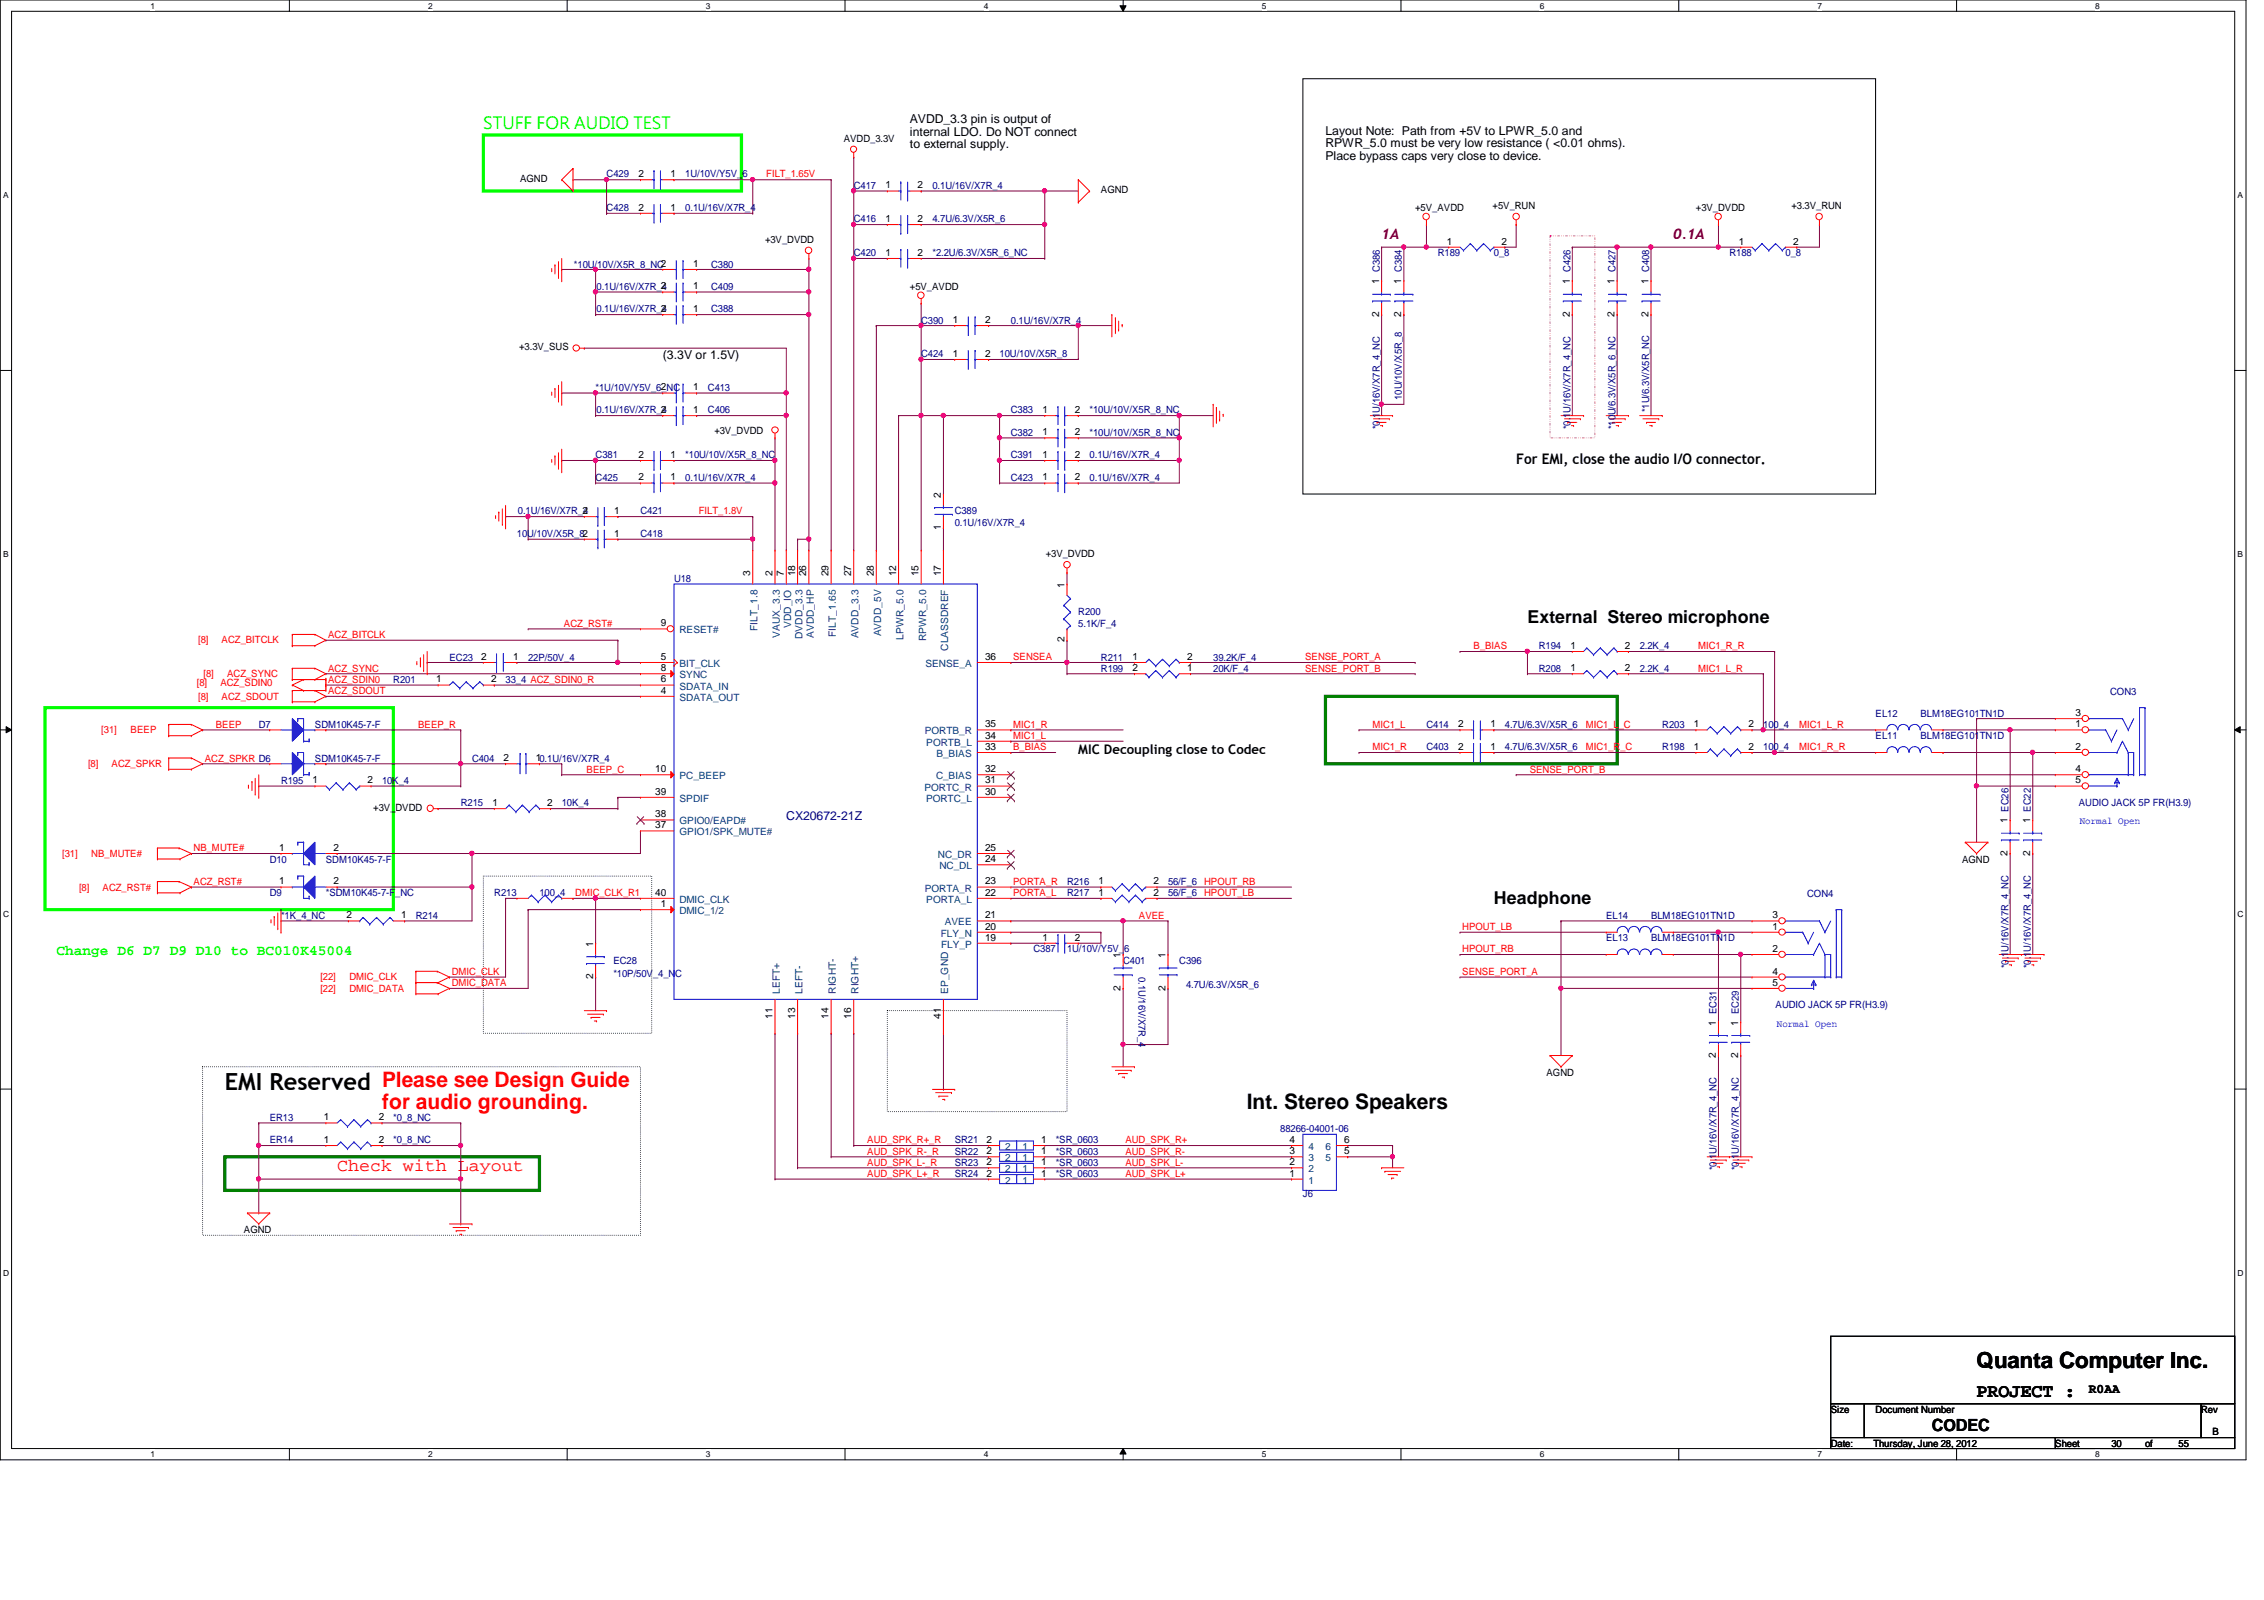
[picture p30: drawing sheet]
<svg xmlns="http://www.w3.org/2000/svg" width="297mm" height="210mm" viewBox="0 0 297 210" stroke-linecap="round" stroke-linejoin="round" font-family="sans-serif">
<defs><g id="words">
<text font-size="3.1" x="29.5" y="143">EMI Reserved Please see Design Guide</text>
<text font-size="2.9" x="259.3" y="179.5">Quanta Computer Inc.</text>
<text font-size="2.8" fill="#f00" x="50.1" y="145.5">for audio grounding.</text>
<text font-size="2.8" x="163.6" y="145.5">Int. Stereo Speakers</text>
<text font-size="2.5" x="259.3" y="183.3">PROJECT :</text>
<g font-size="2.3">
<text x="200.4" y="81.7">External Stereo microphone</text>
<text x="196" y="118.5">Headphone</text>
</g>
<text font-size="2.3" fill="#f00" x="44.2" y="153.7">Check with Layout</text>
<text font-size="2.2" fill="#0f0" x="63.4" y="16.9">STUFF FOR AUDIO TEST</text>
<text font-size="2.2" x="253.4" y="187.7">CODEC</text>
<g font-size="1.9" fill="#800000">
<text x="181.3" y="31.4">1A</text>
<text x="219.5" y="31.4">0.1A</text>
</g>
<text font-size="1.9" x="198.9" y="60.8">For EMI, close the audio I/O connector.</text>
<text font-size="1.9" fill="#0f0" x="7.4" y="125.3">Change D6 D7 D9 D10 to BC010K45004</text>
<g font-size="1.7">
<text x="141.5" y="98.9">MIC Decoupling close to Codec</text>
<text x="274.1" y="182.7">R0AA</text>
</g>
<g font-size="1.6">
<text x="119.4" y="16.2">AVDD_3.3 pin is output of</text>
<text x="119.4" y="17.8">internal LDO. Do NOT connect</text>
<text x="173.9" y="17.7">Layout Note: Path from +5V to LPWR_5.0 and</text>
<text x="119.4" y="19.5">to external supply.</text>
<text x="173.9" y="19.3">RPWR_5.0 must be very low resistance ( &lt;0.01 ohms).</text>
<text x="173.9" y="21">Place bypass caps very close to device.</text>
<text x="86.9" y="47.1">(3.3V or 1.5V)</text>
</g>
<text font-size="1.6" fill="#000080" x="103.2" y="107.5">CX20672-21Z</text>
<g font-size="1.3">
<text x="68.2" y="23.9">AGND</text>
<text x="83.8" y="23.2">2</text>
<text x="88" y="23.2">1</text>
<text x="110.7" y="18.6">AVDD_3.3V</text>
<text x="83.8" y="27.6">2</text>
<text x="88" y="27.6">1</text>
<text x="116.2" y="24.7">1</text>
<text x="116.2" y="29.1">1</text>
<text x="120.4" y="24.7">2</text>
<text x="120.4" y="29.1">2</text>
<text x="144.4" y="25.4">AGND</text>
<text x="185.7" y="27.7">+5V_AVDD</text>
<text x="195.8" y="27.4">+5V_RUN</text>
<text x="222.5" y="27.7">+3V_DVDD</text>
<text x="235" y="27.4">+3.3V_RUN</text>
<text x="90.9" y="35">1</text>
<text x="100.4" y="31.8">+3V_DVDD</text>
<text x="116.2" y="33.6">1</text>
<text x="120.4" y="33.6">2</text>
<text x="189.8" y="32.1">1</text>
<text x="197" y="32.1">2</text>
<text x="228.1" y="32.1">1</text>
<text x="235.3" y="32.1">2</text>
<text x="86.7" y="38">2</text>
<text x="86.7" y="40.9">2</text>
<text x="90.9" y="38">1</text>
<text x="90.9" y="40.9">1</text>
<text x="119.4" y="38">+5V_AVDD</text>
<text x="180.9" y="41.6" transform="rotate(-90 180.9 41.6)">2</text>
<text x="180.9" y="37.3" transform="rotate(-90 180.9 37.3)">1 C386</text>
<text x="183.9" y="41.6" transform="rotate(-90 183.9 41.6)">2</text>
<text x="183.9" y="37.3" transform="rotate(-90 183.9 37.3)">1 C384</text>
<text x="205.9" y="41.6" transform="rotate(-90 205.9 41.6)">2</text>
<text x="205.9" y="37.3" transform="rotate(-90 205.9 37.3)">1 C426</text>
<text x="211.8" y="41.6" transform="rotate(-90 211.8 41.6)">2</text>
<text x="211.8" y="37.3" transform="rotate(-90 211.8 37.3)">1 C427</text>
<text x="216.3" y="41.6" transform="rotate(-90 216.3 41.6)">2</text>
<text x="216.3" y="37.3" transform="rotate(-90 216.3 37.3)">1 C408</text>
<text x="68.1" y="46">+3.3V_SUS</text>
<text x="125" y="46.8">1</text>
<text x="125" y="42.4">1</text>
<text x="129.2" y="46.8">2</text>
<text x="129.2" y="42.4">2</text>
<text x="86.7" y="51.2">2</text>
<text x="90.9" y="51.2">1</text>
<text x="86.7" y="54.2">2</text>
<text x="90.9" y="54.2">1</text>
<text x="93.7" y="56.9">+3V_DVDD</text>
<text x="136.8" y="57.1">1</text>
<text x="136.8" y="54.2">1</text>
<text x="141" y="57.1">2</text>
<text x="141" y="54.2">2</text>
<text x="83.8" y="63">2</text>
<text x="83.8" y="60.1">2</text>
<text x="88" y="63">1</text>
<text x="88" y="60.1">1</text>
<text x="123.4" y="65.3" transform="rotate(-90 123.4 65.3)">2</text>
<text x="136.8" y="63">1</text>
<text x="136.8" y="60.1">1</text>
<text x="141" y="63">2</text>
<text x="141" y="60.1">2</text>
<text x="76.4" y="67.4">2</text>
<text x="80.6" y="67.4">1</text>
<text x="80.6" y="70.4">1</text>
<text x="123.4" y="69.6" transform="rotate(-90 123.4 69.6)">1</text>
<text x="98.4" y="75.6" transform="rotate(-90 98.4 75.6)">3</text>
<text x="101.3" y="75.6" transform="rotate(-90 101.3 75.6)">2</text>
<text x="102.8" y="75.6" transform="rotate(-90 102.8 75.6)">7</text>
<text x="104.3" y="75.6" transform="rotate(-90 104.3 75.6)">18</text>
<text x="105.8" y="75.6" transform="rotate(-90 105.8 75.6)">26</text>
<text x="108.7" y="75.6" transform="rotate(-90 108.7 75.6)">29</text>
<text x="111.7" y="75.6" transform="rotate(-90 111.7 75.6)">27</text>
<text x="114.6" y="75.6" transform="rotate(-90 114.6 75.6)">28</text>
<text x="117.6" y="75.6" transform="rotate(-90 117.6 75.6)">12</text>
<text x="120.5" y="75.6" transform="rotate(-90 120.5 75.6)">15</text>
<text x="123.4" y="75.6" transform="rotate(-90 123.4 75.6)">17</text>
<text x="137.2" y="73.1">+3V_DVDD</text>
<text x="139.7" y="77.1" transform="rotate(-90 139.7 77.1)">1</text>
<text x="86.7" y="82.2">9</text>
<text x="57.2" y="89.5">1</text>
<text x="63.1" y="86.6">2</text>
<text x="64.4" y="89.5">2</text>
<text x="67.3" y="86.6">1</text>
<text x="86.7" y="86.6">5</text>
<text x="86.7" y="89.5">6</text>
<text x="86.7" y="88.1">8</text>
<text x="129.2" y="86.6">36</text>
<text x="139.7" y="84.3" transform="rotate(-90 139.7 84.3)">2</text>
<text x="148.6" y="88.1">2</text>
<text x="148.6" y="86.6">1</text>
<text x="155.7" y="88.1">1</text>
<text x="155.7" y="86.6">2</text>
<text x="206" y="88.1">1</text>
<text x="206" y="85.1">1</text>
<text x="213.2" y="88.1">2</text>
<text x="213.2" y="85.1">2</text>
<text x="86.7" y="91">4</text>
<text x="129.2" y="95.4">35</text>
<text x="191.3" y="95.4">2</text>
<text x="195.5" y="95.4">1</text>
<text x="222.2" y="95.4">1</text>
<text x="229.4" y="95.4">2</text>
<text x="272.3" y="93.9">3</text>
<text x="272.3" y="95.4">1</text>
<text x="66.1" y="99.9">2</text>
<text x="70.3" y="99.9">10.1U/16V/X7R_4</text>
<text x="86" y="101.3">10</text>
<text x="129.2" y="101.3">32</text>
<text x="129.2" y="98.4">33</text>
<text x="129.2" y="96.9">34</text>
<text x="191.3" y="98.4">2</text>
<text x="195.5" y="98.4">1</text>
<text x="222.2" y="98.4">1</text>
<text x="229.4" y="98.4">2</text>
<text x="272.3" y="98.4">2</text>
<text x="272.3" y="101.3">4</text>
<text x="41" y="102.8">1</text>
<text x="48.2" y="102.8">2</text>
<text x="49" y="106.4">+3V_DVDD</text>
<text x="64.6" y="105.7">1</text>
<text x="71.8" y="105.7">2</text>
<text x="86" y="107.2">38</text>
<text x="86" y="104.3">39</text>
<text x="129.2" y="104.3">30</text>
<text x="129.2" y="102.8">31</text>
<text x="263.4" y="108" transform="rotate(-90 263.4 108)">1 EC26</text>
<text x="266.4" y="108" transform="rotate(-90 266.4 108)">1 EC22</text>
<text x="272.3" y="102.8">5</text>
<text x="36.6" y="111.6">1</text>
<text x="43.8" y="111.6">2</text>
<text x="86" y="108.7">37</text>
<text x="129.2" y="113.1">24</text>
<text x="129.2" y="111.6">25</text>
<text x="257.4" y="113.2">AGND</text>
<text x="263.4" y="112.3" transform="rotate(-90 263.4 112.3)">2</text>
<text x="266.4" y="112.3" transform="rotate(-90 266.4 112.3)">2</text>
<text x="36.6" y="116">1</text>
<text x="43.8" y="116">2</text>
<text x="86" y="117.5">40</text>
<text x="86.7" y="119">1</text>
<text x="129.2" y="117.5">22</text>
<text x="129.2" y="116">23</text>
<text x="144.1" y="116">1</text>
<text x="144.1" y="117.5">1</text>
<text x="151.3" y="116">2</text>
<text x="151.3" y="117.5">2</text>
<text x="45.5" y="120.5">2</text>
<text x="52.6" y="120.5">1</text>
<text x="77.8" y="124.2" transform="rotate(-90 77.8 124.2)">1</text>
<text x="129.2" y="123.4">19</text>
<text x="129.2" y="122">20</text>
<text x="129.2" y="120.5">21</text>
<text x="136.8" y="123.4">1</text>
<text x="141" y="123.4">2</text>
<text x="147" y="125.7" transform="rotate(-90 147 125.7)">1</text>
<text x="152.9" y="125.7" transform="rotate(-90 152.9 125.7)">1</text>
<text x="232.5" y="120.5">3</text>
<text x="232.5" y="122">1</text>
<text x="232.5" y="124.9">2</text>
<text x="77.8" y="128.5" transform="rotate(-90 77.8 128.5)">2</text>
<text x="147" y="130" transform="rotate(-90 147 130)">2</text>
<text x="152.9" y="130" transform="rotate(-90 152.9 130)">2</text>
<text x="232.5" y="129.3">5</text>
<text x="232.5" y="127.8">4</text>
<text x="101.3" y="133.6" transform="rotate(-90 101.3 133.6)">11</text>
<text x="104.3" y="133.6" transform="rotate(-90 104.3 133.6)">13</text>
<text x="108.7" y="133.6" transform="rotate(-90 108.7 133.6)">14</text>
<text x="111.7" y="133.6" transform="rotate(-90 111.7 133.6)">16</text>
<text x="123.4" y="133.6" transform="rotate(-90 123.4 133.6)">41</text>
<text x="225.1" y="134.5" transform="rotate(-90 225.1 134.5)">1 EC31</text>
<text x="228" y="134.5" transform="rotate(-90 228 134.5)">1 EC29</text>
<text x="202.9" y="141.1">AGND</text>
<text x="225.1" y="138.8" transform="rotate(-90 225.1 138.8)">2</text>
<text x="228" y="138.8" transform="rotate(-90 228 138.8)">2</text>
<text x="42.5" y="147">1</text>
<text x="42.5" y="149.9">1</text>
<text x="49.7" y="147">2</text>
<text x="49.7" y="149.9">2</text>
<text x="129.4" y="149.9">2</text>
<text x="136.6" y="149.9">1</text>
<text x="169.2" y="149.9">4</text>
<text x="176.4" y="149.9">6</text>
<text x="129.4" y="152.9">2</text>
<text x="129.4" y="154.3">2</text>
<text x="129.4" y="151.4">2</text>
<text x="136.6" y="152.9">1</text>
<text x="136.6" y="154.3">1</text>
<text x="136.6" y="151.4">1</text>
<text x="169.2" y="154.3">1</text>
<text x="169.2" y="152.9">2</text>
<text x="169.2" y="151.4">3</text>
<text x="176.4" y="151.4">5</text>
<text x="32" y="161.8">AGND</text>
<text x="240.2" y="185.3">Size</text>
<text x="246.1" y="185.3">Document Number</text>
<text x="288.8" y="185.3">Rev</text>
<text x="240.2" y="189.8">Date:</text>
<text x="245.8" y="189.8">Thursday, June 28, 2012</text>
<text x="269.7" y="189.8">Sheet</text>
<text x="277" y="189.8">30</text>
<text x="281.4" y="189.8">of</text>
<text x="285.8" y="189.8">55</text>
<text x="290.3" y="188.3">B</text>
</g>
<g font-size="1.3" fill="#000080">
<text x="79.6" y="23.3">C429</text>
<text x="89.9" y="23.3">1U/10V/Y5V_6</text>
<text x="79.6" y="27.7">C428</text>
<text x="89.9" y="27.7">0.1U/16V/X7R_4</text>
<text x="112" y="24.8">C417</text>
<text x="112" y="29.2">C416</text>
<text x="122.3" y="24.8">0.1U/16V/X7R_4</text>
<text x="122.3" y="29.2">4.7U/6.3V/X5R_6</text>
<text x="75.3" y="35.1">*10U/10V/X5R_8_NC2</text>
<text x="93.3" y="35.1">C380</text>
<text x="112" y="33.6">C420</text>
<text x="122.3" y="33.6">*2.2U/6.3V/X5R_6_NC</text>
<text x="188.6" y="33.6">R189</text>
<text x="196" y="33.6">0_8</text>
<text x="226.9" y="33.6">R188</text>
<text x="234.3" y="33.6">0_8</text>
<text x="78.3" y="38">0.1U/16V/X7R_4</text>
<text x="78.3" y="41">0.1U/16V/X7R_4</text>
<text x="93.3" y="38">C409</text>
<text x="93.3" y="41">C388</text>
<text x="120.9" y="46.9">C424</text>
<text x="120.9" y="42.5">C390</text>
<text x="131.1" y="46.9">10U/10V/X5R_8</text>
<text x="132.6" y="42.5">0.1U/16V/X7R_4</text>
<text x="78.1" y="51.3">*1U/10V/Y5V_6_NC</text>
<text x="92.9" y="51.3">C413</text>
<text x="183.9" y="52.5" transform="rotate(-90 183.9 52.5)">10U/10V/X5R_8</text>
<text x="78.3" y="54.2">0.1U/16V/X7R_4</text>
<text x="92.9" y="54.2">C406</text>
<text x="132.6" y="57.2">C382</text>
<text x="132.6" y="54.2">C383</text>
<text x="143" y="57.2">*10U/10V/X5R_8_NC</text>
<text x="143" y="54.2">*10U/10V/X5R_8_NC</text>
<text x="181" y="56.3" transform="rotate(-90 181 56.3)">*0.1U/16V/X7R_4_NC</text>
<text x="206" y="56.3" transform="rotate(-90 206 56.3)">*0.1U/16V/X7R_4_NC</text>
<text x="212" y="56.3" transform="rotate(-90 212 56.3)">*10U/6.3V/X5R_6_NC</text>
<text x="216.4" y="54.1" transform="rotate(-90 216.4 54.1)">*1U/6.3V/X5R_NC</text>
<text x="78.1" y="63.1">C425</text>
<text x="78.1" y="60.1">C381</text>
<text x="89.9" y="63.1">0.1U/16V/X7R_4</text>
<text x="89.9" y="60.1">*10U/10V/X5R_8_NC</text>
<text x="132.6" y="63.1">C423</text>
<text x="132.6" y="60.1">C391</text>
<text x="143" y="63.1">0.1U/16V/X7R_4</text>
<text x="143" y="60.1">0.1U/16V/X7R_4</text>
<text x="67.8" y="70.4">10U/10V/X5R_82</text>
<text x="67.9" y="67.5">0.1U/16V/X7R_4</text>
<text x="84" y="67.5">C421</text>
<text x="84" y="70.4">C418</text>
<text x="125.3" y="67.5">C389</text>
<text x="125.3" y="69">0.1U/16V/X7R_4</text>
<text x="88.4" y="76.3">U18</text>
<text x="141.5" y="80.7">R200</text>
<text x="141.5" y="82.2">5.1K/F_4</text>
<text x="51.6" y="89.6">R201</text>
<text x="59" y="86.7">EC23</text>
<text x="66.3" y="89.6">33_4 ACZ_SDIN0_R</text>
<text x="69.3" y="86.7">22P/50V_4</text>
<text x="144.4" y="88.1">R199</text>
<text x="144.4" y="86.7">R211</text>
<text x="159.2" y="88.1">20K/F_4</text>
<text x="159.2" y="86.7">39.2K/F_4</text>
<text x="201.9" y="88.1">R208</text>
<text x="201.9" y="85.2">R194</text>
<text x="215.1" y="88.1">2.2K_4</text>
<text x="215.1" y="85.2">2.2K_4</text>
<text x="33.9" y="95.5">D7</text>
<text x="41.3" y="95.5">SDM10K45-7-F</text>
<text x="187.2" y="95.5">C414</text>
<text x="197.4" y="95.5">4.7U/6.3V/X5R_6</text>
<text x="218.1" y="95.5">R203</text>
<text x="231.3" y="95.5">100_4</text>
<text x="246.1" y="94">EL12</text>
<text x="252" y="94">BLM18EG101TN1D</text>
<text x="276.9" y="91.2">CON3</text>
<text x="41.3" y="99.9">SDM10K45-7-F</text>
<text x="61.9" y="99.9">C404</text>
<text x="187.2" y="98.4">C403</text>
<text x="197.4" y="98.4">4.7U/6.3V/X5R_6</text>
<text x="218.1" y="98.4">R198</text>
<text x="231.3" y="98.4">100_4</text>
<text x="246.1" y="96.9">EL11</text>
<text x="252" y="96.9">BLM18EG101TN1D</text>
<text x="36.9" y="102.8">R195</text>
<text x="50.1" y="102.8">10K_4</text>
<text x="60.4" y="105.8">R215</text>
<text x="73.7" y="105.8">10K_4</text>
<text x="272.8" y="105.8">AUDIO JACK 5P FR(H3.9)</text>
<text x="35.4" y="113.2">D10</text>
<text x="42.8" y="113.2">SDM10K45-7-F</text>
<text x="35.4" y="117.6">D9</text>
<text x="42.8" y="117.6">*SDM10K45-7-F_NC</text>
<text x="64.9" y="117.6">R213</text>
<text x="70.8" y="117.6">100_4</text>
<text x="140" y="116.1">R216</text>
<text x="140" y="117.6">R217</text>
<text x="153.2" y="116.1">56/F_6 HPOUT_RB</text>
<text x="153.2" y="117.6">56/F_6 HPOUT_LB</text>
<text x="237.1" y="117.7">CON4</text>
<text x="36.9" y="120.5">*1K_4_NC</text>
<text x="54.6" y="120.5">R214</text>
<text x="135.6" y="124.9">C387</text>
<text x="140" y="124.9">1U/10V/Y5V_6</text>
<text x="210.7" y="120.5">EL14</text>
<text x="210.7" y="123.5">EL13</text>
<text x="216.6" y="120.5">BLM18EG101TN1D</text>
<text x="216.6" y="123.5">BLM18EG101TN1D</text>
<text x="80.5" y="126.4">EC28</text>
<text x="80.5" y="128.2">*10P/50V_4_NC</text>
<text x="147.4" y="126.4">C401</text>
<text x="149.4" y="128.2" transform="rotate(90 149.4 128.2)">0.1U/16V/X7R_4</text>
<text x="154.7" y="126.4">C396</text>
<text x="155.6" y="129.7">4.7U/6.3V/X5R_6</text>
<text x="263.5" y="127" transform="rotate(-90 263.5 127)">*0.1U/16V/X7R_4_NC</text>
<text x="266.4" y="127" transform="rotate(-90 266.4 127)">*0.1U/16V/X7R_4_NC</text>
<text x="233" y="132.3">AUDIO JACK 5P FR(H3.9)</text>
<text x="35.4" y="147">ER13</text>
<text x="35.4" y="150">ER14</text>
<text x="51.6" y="147">*0_8_NC</text>
<text x="51.6" y="150">*0_8_NC</text>
<text x="125.3" y="150">SR21</text>
<text x="138.5" y="150">*SR_0603</text>
<text x="168" y="148.5">88266-04001-06</text>
<text x="125.3" y="153">SR23</text>
<text x="125.3" y="154.4">SR24</text>
<text x="125.3" y="151.5">SR22</text>
<text x="138.5" y="153">*SR_0603</text>
<text x="138.5" y="154.4">*SR_0603</text>
<text x="138.5" y="151.5">*SR_0603</text>
<text x="225.2" y="153.5" transform="rotate(-90 225.2 153.5)">*0.1U/16V/X7R_4_NC</text>
<text x="228.1" y="153.5" transform="rotate(-90 228.1 153.5)">*0.1U/16V/X7R_4_NC</text>
<text x="170.9" y="157.1">J6</text>
</g>
<g font-size="1.3" fill="#f00">
<text x="100.5" y="23.3">FILT_1.65V</text>
<text x="91.7" y="67.5">FILT_1.8V</text>
<text x="43" y="83.7">ACZ_BITCLK</text>
<text x="74" y="82.2">ACZ_RST#</text>
<text x="26" y="84.4">[8]</text>
<text x="26.7" y="88.9">[8]</text>
<text x="29.1" y="84.4">ACZ_BITCLK</text>
<text x="29.8" y="88.9">ACZ_SYNC</text>
<text x="43" y="89.6">ACZ_SDIN0</text>
<text x="43" y="88.1">ACZ_SYNC</text>
<text x="132.9" y="86.6">SENSEA</text>
<text x="171.2" y="86.6">SENSE_PORT_A</text>
<text x="171.2" y="88.1">SENSE_PORT_B</text>
<text x="193.3" y="85.2">B_BIAS</text>
<text x="222.8" y="85.2">MIC1_R_R</text>
<text x="222.8" y="88.1">MIC1_L_R</text>
<text x="25.8" y="90">[8]</text>
<text x="26" y="91.8">[8]</text>
<text x="28.3" y="95.5">BEEP</text>
<text x="28.9" y="90">ACZ_SDIN0</text>
<text x="29.1" y="91.8">ACZ_SDOUT</text>
<text x="43" y="91.1">ACZ_SDOUT</text>
<text x="54.9" y="95.5">BEEP_R</text>
<text x="132.9" y="95.5">MIC1_R</text>
<text x="180.1" y="95.5">MIC1_L</text>
<text x="208.1" y="95.5">MIC1_L_C</text>
<text x="236" y="95.5">MIC1_L_R</text>
<text x="11.6" y="100.6">[8]</text>
<text x="13.3" y="96.2">[31]</text>
<text x="14.6" y="100.6">ACZ_SPKR</text>
<text x="17.1" y="96.2">BEEP</text>
<text x="26.9" y="99.9">ACZ_SPKR D6</text>
<text x="77" y="101.3">BEEP_C</text>
<text x="132.9" y="98.4">B_BIAS</text>
<text x="132.9" y="96.9">MIC1_L</text>
<text x="180.1" y="98.4">MIC1_R</text>
<text x="200.7" y="101.3">SENSE_PORT_B</text>
<text x="208.1" y="98.4">MIC1_R_C</text>
<text x="236" y="98.4">MIC1_R_R</text>
<text x="8.2" y="112.4">[31]</text>
<text x="12" y="112.4">NB_MUTE#</text>
<text x="25.4" y="111.7">NB_MUTE#</text>
<text x="10.4" y="116.8">[8]</text>
<text x="13.5" y="116.8">ACZ_RST#</text>
<text x="25.4" y="116.1">ACZ_RST#</text>
<text x="75.5" y="117.6">DMIC_CLK_R1</text>
<text x="132.9" y="116.1">PORTA_R</text>
<text x="132.9" y="117.6">PORTA_L</text>
<text x="149.4" y="120.5">AVEE</text>
<text x="191.9" y="124.9">HPOUT_RB</text>
<text x="191.9" y="122">HPOUT_LB</text>
<text x="42" y="130.1">[22]</text>
<text x="42" y="128.6">[22]</text>
<text x="45.8" y="130.1">DMIC_DATA</text>
<text x="45.8" y="128.6">DMIC_CLK</text>
<text x="59.3" y="127.9">DMIC_CLK</text>
<text x="59.3" y="129.4">DMIC_DATA</text>
<text x="191.9" y="127.9">SENSE_PORT_A</text>
<text x="113.8" y="150">AUD_SPK_R+_R</text>
<text x="147.7" y="150">AUD_SPK_R+</text>
<text x="113.8" y="154.4">AUD_SPK_L+_R</text>
<text x="113.8" y="151.5">AUD_SPK_R-_R</text>
<text x="113.8" y="152.9">AUD_SPK_L-_R</text>
<text x="147.7" y="151.5">AUD_SPK_R-</text>
<text x="147.7" y="152.9">AUD_SPK_L-</text>
<text x="147.7" y="154.4">AUD_SPK_L+</text>
</g>
<g font-size="1.3" fill="#004080">
<text x="89.2" y="83.1">RESET#</text>
<text x="99.4" y="82.8" transform="rotate(-90 99.4 82.8)">FILT_1.8</text>
<text x="102.3" y="83.7" transform="rotate(-90 102.3 83.7)">VAUX_3.3</text>
<text x="103.8" y="82.4" transform="rotate(-90 103.8 82.4)">VDD_IO</text>
<text x="105.3" y="83.8" transform="rotate(-90 105.3 83.8)">DVDD_3.3</text>
<text x="106.8" y="83.7" transform="rotate(-90 106.8 83.7)">AVDD_HP</text>
<text x="109.7" y="83.5" transform="rotate(-90 109.7 83.5)">FILT_1.65</text>
<text x="112.6" y="83.7" transform="rotate(-90 112.6 83.7)">AVDD_3.3</text>
<text x="115.6" y="83.5" transform="rotate(-90 115.6 83.5)">AVDD_5V</text>
<text x="118.5" y="83.9" transform="rotate(-90 118.5 83.9)">LPWR_5.0</text>
<text x="89.2" y="87.5">BIT_CLK</text>
<text x="89.2" y="89">SYNC</text>
<text x="121.4" y="87.5">SENSE_A</text>
<text x="121.5" y="84.1" transform="rotate(-90 121.5 84.1)">RPWR_5.0</text>
<text x="124.4" y="85.4" transform="rotate(-90 124.4 85.4)">CLASSDREF</text>
<text x="89.2" y="91.9">SDATA_OUT</text>
<text x="89.2" y="90.5">SDATA_IN</text>
<text x="121.3" y="96.4">PORTB_R</text>
<text x="121.5" y="97.8">PORTB_L</text>
<text x="122.8" y="99.3">B_BIAS</text>
<text x="89.2" y="102.2">PC_BEEP</text>
<text x="89.2" y="105.2">SPDIF</text>
<text x="121.3" y="103.7">PORTC_R</text>
<text x="121.5" y="105.2">PORTC_L</text>
<text x="122.8" y="102.2">C_BIAS</text>
<text x="89.2" y="109.6">GPIO1/SPK_MUTE#</text>
<text x="89.2" y="108.2">GPIO0/EAPD#</text>
<text x="123.1" y="112.6">NC_DR</text>
<text x="89.2" y="118.4">DMIC_CLK</text>
<text x="89.2" y="119.9">DMIC_1/2</text>
<text x="121.3" y="117">PORTA_R</text>
<text x="121.5" y="118.4">PORTA_L</text>
<text x="123.3" y="114">NC_DL</text>
<text x="123.4" y="122.9">FLY_N</text>
<text x="123.5" y="124.3">FLY_P</text>
<text x="123.9" y="121.4">AVEE</text>
<text x="102.3" y="130.4" transform="rotate(-90 102.3 130.4)">LEFT+</text>
<text x="105.3" y="130.4" transform="rotate(-90 105.3 130.4)">LEFT-</text>
<text x="109.7" y="130.4" transform="rotate(-90 109.7 130.4)">RIGHT-</text>
<text x="112.6" y="130.4" transform="rotate(-90 112.6 130.4)">RIGHT+</text>
<text x="124.4" y="130.4" transform="rotate(-90 124.4 130.4)">EP_GND</text>
<text x="131.9" y="153.8">2</text>
<text x="131.9" y="155.3">2</text>
<text x="131.9" y="150.9">2</text>
<text x="131.9" y="152.4">2</text>
<text x="134.2" y="153.8">1</text>
<text x="134.2" y="155.3">1</text>
<text x="134.2" y="150.9">1</text>
<text x="134.2" y="152.4">1</text>
<text x="171.7" y="155.3">1</text>
<text x="171.7" y="153.8">2</text>
<text x="171.7" y="152.4">3</text>
<text x="171.7" y="150.9">4</text>
<text x="173.9" y="152.4">5</text>
<text x="173.9" y="150.9">6</text>
</g>
<g font-size="1.3" fill="#00f">
<text x="272.9" y="108.2">Normal Open</text>
<text x="233.1" y="134.7">Normal Open</text>
</g>
<g font-size="1.1">
<text x="19.7" y="1.1">1</text>
<text x="56.2" y="1.1">2</text>
<text x="92.6" y="1.1">3</text>
<text x="129.1" y="1.1">4</text>
<text x="165.6" y="1.1">5</text>
<text x="202" y="1.1">6</text>
<text x="238.5" y="1.1">7</text>
<text x="274.9" y="1.1">8</text>
<text x=".4" y="26">A</text>
<text x="293.6" y="26">A</text>
<text x=".4" y="73.1">B</text>
<text x="293.6" y="73.1">B</text>
<text x=".4" y="120.3">C</text>
<text x="293.6" y="120.3">C</text>
<text x=".4" y="167.4">D</text>
<text x="293.6" y="167.4">D</text>
<text x="19.7" y="191.2">1</text>
<text x="56.2" y="191.2">2</text>
<text x="92.6" y="191.2">3</text>
<text x="129.1" y="191.2">4</text>
<text x="165.6" y="191.2">5</text>
<text x="202" y="191.2">6</text>
<text x="238.5" y="191.2">7</text>
<text x="274.9" y="191.2">8</text>
</g>
</g></defs>
<path d="M0 0h294.7v191.5h-294.7zM1.5 1.5h291.7v188.5h-291.7z" fill="none" stroke="#000" stroke-width=".13"/>
<g fill="#fff">
<path d="M19.7 .2h.6v1.2h-.6z"/>
<path d="M19.7 190.2h.6v1.2h-.6z"/>
</g>
<path d="M38 0v1.5M38 190v1.5" fill="none" stroke="#000" stroke-width=".13"/>
<g fill="#fff">
<path d="M56.2 .2h.6v1.2h-.6z"/>
<path d="M56.2 190.2h.6v1.2h-.6z"/>
</g>
<path d="M74.4 0v1.5M74.4 190v1.5" fill="none" stroke="#000" stroke-width=".13"/>
<g fill="#fff">
<path d="M92.6 .2h.6v1.2h-.6z"/>
<path d="M92.6 190.2h.6v1.2h-.6z"/>
</g>
<path d="M110.9 0v1.5M110.9 190v1.5" fill="none" stroke="#000" stroke-width=".13"/>
<g fill="#fff">
<path d="M129.1 .2h.6v1.2h-.6z"/>
<path d="M129.1 190.2h.6v1.2h-.6z"/>
</g>
<path d="M146.9 .8h.8l-.3 .7zM147.4 0v1.5M147.4 190l.3 .8h-.8zM147.4 190v1.5" fill="none" stroke="#000" stroke-width=".13"/>
<path d="M146.9 .8h.8l-.3 .7zM147.4 190l.3 .8h-.8z" fill="#000"/>
<g fill="#fff">
<path d="M165.6 .2h.6v1.2h-.6z"/>
<path d="M165.6 190.2h.6v1.2h-.6z"/>
</g>
<path d="M183.8 0v1.5M183.8 190v1.5" fill="none" stroke="#000" stroke-width=".13"/>
<g fill="#fff">
<path d="M202 .2h.6v1.2h-.6z"/>
<path d="M202 190.2h.6v1.2h-.6z"/>
</g>
<path d="M220.3 0v1.5M220.3 190v1.5" fill="none" stroke="#000" stroke-width=".13"/>
<g fill="#fff">
<path d="M238.5 .2h.6v1.2h-.6z"/>
<path d="M238.5 190.2h.6v1.2h-.6z"/>
</g>
<path d="M256.7 0v1.5M256.7 190v1.5" fill="none" stroke="#000" stroke-width=".13"/>
<g fill="#fff">
<path d="M274.9 .2h.6v1.2h-.6z"/>
<path d="M274.9 190.2h.6v1.2h-.6z"/>
<path d="M.4 25h.7v1.2h-.7z"/>
<path d="M293.6 25h.7v1.2h-.7z"/>
<path d="M.4 72.1h.7v1.2h-.7z"/>
<path d="M293.6 72.1h.7v1.2h-.7z"/>
</g>
<path d="M0 48.6h1.5M293.2 48.6h1.5" fill="none" stroke="#000" stroke-width=".13"/>
<g fill="#fff">
<path d="M.4 119.3h.8v1.2h-.8z"/>
<path d="M293.6 119.3h.7v1.2h-.7z"/>
</g>
<path d="M0 95.8h1.5M.8 95.3l.7 .5-.7 .3zM293.2 95.8l.7-.5v.8zM293.2 95.8h1.5" fill="none" stroke="#000" stroke-width=".13"/>
<path d="M.8 95.3l.7 .5-.7 .3zM293.2 95.8l.7-.5v.8z" fill="#000"/>
<g fill="#fff">
<path d="M.4 166.4h.8v1.2h-.8z"/>
<path d="M293.6 166.4h.7v1.2h-.7z"/>
</g>
<path d="M170.9 10.3h75.2v54.5h-75.2zM0 142.9h1.5M293.2 142.9h1.5" fill="none" stroke="#000" stroke-width=".13"/>
<path d="M63.4 114.9h22.1v20.7h-22.1zM26.6 140h57.4v22.1h-57.4zM116.4 132.6h23.6v13.2h-23.6z" fill="none" stroke="#000" stroke-width=".13" stroke-dasharray="0 .3"/>
<path d="M203.4 30.9h5.9v26.5h-5.9z" fill="none" stroke="#f0f" stroke-width=".13" stroke-dasharray=".3 .3 0 .3 0 .3"/>
<path d="M63.4 17.7h33.9v7.4h-33.9zM5.9 92.8h45.7v26.5h-45.7z" fill="none" stroke="#0f0" stroke-width=".42"/>
<path d="M173.9 91.4h38.3v8.8h-38.3zM29.5 151.8h41.3v4.4h-41.3z" fill="none" stroke="#008000" stroke-width=".42"/>
<g fill="none" stroke="#800040" stroke-width=".13">
<path d="M79.6 23.6h.1M79.6 23.6h4.4M76.7 45.7h.1M76.7 45.7h26.5M73.7 60.4h.1M73.7 60.4h4.4M42.8 91.4h.1M42.8 89.9h.1M42.8 88.4h.1M42.8 91.4h41.2M42.8 89.9h14.7M42.8 88.4h41.2"/>
<path d="M70.8 100.2h.1M70.8 100.2h2.9M73.7 100.2h.1M73.7 100.2v1.4M81.1 104.6h.1M81.1 104.6h2.9M151.8 116.4h.1M151.8 117.9h.1M151.8 116.4h17.7M151.8 117.9h17.7M36.9 120.8h.1M36.9 120.8h8.8"/>
<path d="M53.1 120.8h.1M53.1 120.8h8.8"/>
</g>
<circle cx="78.1" cy="60.4" r=".29" fill="#f0f"/>
<circle cx="78.1" cy="60.4" r=".29" fill="none" stroke="#f0f" stroke-width=".13"/>
<path d="M79.6 28h.1M79.6 23.6v4.4" fill="none" stroke="#800040" stroke-width=".13"/>
<circle cx="79.6" cy="23.6" r=".29" fill="#f0f"/>
<circle cx="79.6" cy="23.6" r=".29" fill="none" stroke="#f0f" stroke-width=".13"/>
<g fill="none" stroke="#800040" stroke-width=".13">
<path d="M78.1 38.3v3M79.6 28h.1M79.6 28h4.4M106.1 35.3h.1M106.1 38.3h.1M106.1 33.9v4.4M112 29.5h.1M112 29.5v4.4h4.4M116.4 33.9h.1M120.9 33.9h16.2M137.1 29.5h.1M137.1 33.9h.1"/>
<path d="M137.1 29.5v4.4M78.1 41.3h.1M101.7 57.4h.1M101.7 57.4v3M42.8 95.8h.1M42.8 95.8h17.6M156.2 86.9h29.5M185.7 86.9h.1M33.9 103.1h.1M33.9 103.1h7.4M66.3 117.9h.1M66.3 117.9v10.3h-7.3"/>
<path d="M69.3 119.3h.1M69.3 119.3v10.4h-10.3M69.3 119.3h14.7M72.2 106.1h8.9M81.1 104.6h.1M81.1 106.1h.1M81.1 104.6v1.5M84 109h.1M84 109v3M132.6 116.4h11.8M132.6 117.9h11.8M144.4 116.4h.1"/>
<path d="M144.4 117.9h.1M59 128.2h.1M59 129.7h.1"/>
</g>
<circle cx="106.1" cy="38.3" r=".29" fill="#f0f"/>
<circle cx="106.1" cy="38.3" r=".29" fill="none" stroke="#f0f" stroke-width=".13"/>
<path d="M88.4 23.6h.1M88.4 23.6h10.4v4.4M98.8 28h.1" fill="none" stroke="#800040" stroke-width=".13"/>
<circle cx="98.7" cy="23.6" r=".29" fill="#f0f"/>
<circle cx="98.7" cy="23.6" r=".29" fill="none" stroke="#f0f" stroke-width=".13"/>
<path d="M88.4 28h.1M88.4 28h10.4M229.9 98.7h.1M232.8 85.5h.1M232.8 85.5v13.2h-2.9" fill="none" stroke="#800040" stroke-width=".13"/>
<circle cx="232.8" cy="98.7" r=".29" fill="#f0f"/>
<circle cx="232.8" cy="98.7" r=".29" fill="none" stroke="#f0f" stroke-width=".13"/>
<path d="M196 98.7h.1M196 95.8h.1M196 98.7h26.5M196 95.8h26.5M259.3 94.3h.1M259.3 94.3v8.8" fill="none" stroke="#800040" stroke-width=".13"/>
<circle cx="259.3" cy="103.1" r=".29" fill="#f0f"/>
<circle cx="259.3" cy="103.1" r=".29" fill="none" stroke="#f0f" stroke-width=".13"/>
<path d="M200.4 85.5h.1M200.4 85.5h5.9M213.7 85.5h.1M213.7 85.5h19.1M259.3 94.3h.1M259.3 94.3h10.4M259.3 103.1h.1M259.3 103.1v7.4M259.3 103.1h10.4" fill="none" stroke="#800040" stroke-width=".13"/>
<circle cx="200.4" cy="85.4" r=".29" fill="#f0f"/>
<circle cx="200.4" cy="85.4" r=".29" fill="none" stroke="#f0f" stroke-width=".13"/>
<g fill="none" stroke="#800040" stroke-width=".13">
<path d="M178.3 95.8h.1M178.3 95.8h13.3M191.6 85.5h.1M191.6 85.5h8.8M200.4 88.4h.1M200.4 85.5h.1M200.4 88.4h5.9M200.4 85.5v2.9M73.7 101.6h.1M73.7 101.6h10.3M198.9 101.6h.1M198.9 101.6h70.8"/>
<path d="M33.9 147.3h.1M33.9 154.7h.1M33.9 147.3h8.9M33.9 150.3v4.4M60.4 154.7h.1M60.4 150.3v4.4"/>
</g>
<circle cx="60.4" cy="150.3" r=".29" fill="#f0f"/>
<circle cx="60.4" cy="150.3" r=".29" fill="none" stroke="#f0f" stroke-width=".13"/>
<path d="M33.9 150.3h.1M33.9 150.3h8.9M50.1 150.3h.1M50.1 150.3h10.3" fill="none" stroke="#800040" stroke-width=".13"/>
<circle cx="33.9" cy="150.3" r=".29" fill="#f0f"/>
<circle cx="33.9" cy="150.3" r=".29" fill="none" stroke="#f0f" stroke-width=".13"/>
<path d="M67.8 86.9h.1M67.8 86.9h13.3M178.3 98.7h.1M178.3 98.7h13.3M33.9 147.3h.1M33.9 147.3v3M50.1 147.3h.1M50.1 147.3h10.3M60.4 147.3h.1M60.4 147.3v3" fill="none" stroke="#800040" stroke-width=".13"/>
<circle cx="81" cy="86.9" r=".29" fill="#f0f"/>
<circle cx="81" cy="86.9" r=".29" fill="none" stroke="#f0f" stroke-width=".13"/>
<g fill="none" stroke="#800040" stroke-width=".13">
<path d="M103.2 51.6h.1M103.2 45.7v5.9M56 86.9h.1M56 86.9h7.4M156.2 88.4h29.5M185.7 88.4h.1M213.7 88.4h.1M213.7 88.4h17.6M229.9 95.8h.1M231.3 88.4h.1M231.3 88.4v7.4h-1.4M60.4 100.2h.1"/>
<path d="M60.4 100.2h5.9M61.9 116.4h.1M61.9 116.4v4.4"/>
</g>
<circle cx="103.1" cy="51.5" r=".29" fill="#f0f"/>
<circle cx="103.1" cy="51.5" r=".29" fill="none" stroke="#f0f" stroke-width=".13"/>
<path d="M60.4 95.8h.1M60.4 95.8v4.4h-17.6M42.8 100.2h.1M57.5 106.1h.1M57.5 106.1h7.4" fill="none" stroke="#800040" stroke-width=".13"/>
<circle cx="60.4" cy="100.2" r=".29" fill="#f0f"/>
<circle cx="60.4" cy="100.2" r=".29" fill="none" stroke="#f0f" stroke-width=".13"/>
<path d="M61.9 112h.1M61.9 112h22.1" fill="none" stroke="#800040" stroke-width=".13"/>
<circle cx="61.9" cy="111.9" r=".29" fill="#f0f"/>
<circle cx="61.9" cy="111.9" r=".29" fill="none" stroke="#f0f" stroke-width=".13"/>
<path d="M25.1 116.4h.1M25.1 116.4h11.8M44.2 116.4h.1M44.2 116.4h17.7" fill="none" stroke="#800040" stroke-width=".13"/>
<circle cx="61.9" cy="116.3" r=".29" fill="#f0f"/>
<circle cx="61.9" cy="116.3" r=".29" fill="none" stroke="#f0f" stroke-width=".13"/>
<path d="M75.2 23.6h.1M75.2 23.6h4.4M112 25.1h.1M112 25.1v4.4M140 86.9h.1M140 86.9v1.5M25.1 112h.1M25.1 112h11.8M44.2 112h.1M44.2 112h17.7M61.9 112h.1M61.9 112v4.4" fill="none" stroke="#800040" stroke-width=".13"/>
<circle cx="112" cy="29.4" r=".29" fill="#f0f"/>
<circle cx="112" cy="29.4" r=".29" fill="none" stroke="#f0f" stroke-width=".13"/>
<circle cx="112" cy="25" r=".29" fill="#f0f"/>
<circle cx="112" cy="25" r=".29" fill="none" stroke="#f0f" stroke-width=".13"/>
<path d="M112 25.1h.1M112 29.5h.1M112 25.1h4.4M112 29.5h4.4M120.9 42.7h.1M120.9 42.7h4.4M129.7 42.7h.1M129.7 42.7h11.8" fill="none" stroke="#800040" stroke-width=".13"/>
<circle cx="141.4" cy="42.7" r=".29" fill="#f0f"/>
<circle cx="141.4" cy="42.7" r=".29" fill="none" stroke="#f0f" stroke-width=".13"/>
<path d="M120.9 29.5h.1M120.9 29.5h16.2M106.1 41.3h.1M106.1 41.3v29.4M129.7 47.2h.1M141.5 42.7h.1M141.5 42.7h4.4M141.5 42.7v4.5h-11.8" fill="none" stroke="#800040" stroke-width=".13"/>
<circle cx="106.1" cy="70.7" r=".29" fill="#f0f"/>
<circle cx="106.1" cy="70.7" r=".29" fill="none" stroke="#f0f" stroke-width=".13"/>
<circle cx="106.1" cy="41.2" r=".29" fill="#f0f"/>
<circle cx="106.1" cy="41.2" r=".29" fill="none" stroke="#f0f" stroke-width=".13"/>
<path d="M137.1 25.1h.1M137.1 25.1h4.4M137.1 25.1v4.4M120.9 42.7h.1M120.9 47.2h.1M120.9 42.7v4.5M120.9 47.2h4.4M104.6 70.7h.1M104.6 70.7h1.5M104.6 70.7v1.5" fill="none" stroke="#800040" stroke-width=".13"/>
<circle cx="137" cy="29.4" r=".29" fill="#f0f"/>
<circle cx="137" cy="29.4" r=".29" fill="none" stroke="#f0f" stroke-width=".13"/>
<circle cx="137" cy="25" r=".29" fill="#f0f"/>
<circle cx="137" cy="25" r=".29" fill="none" stroke="#f0f" stroke-width=".13"/>
<path d="M141.5 54.5h.1M141.5 54.5h13.2" fill="none" stroke="#800040" stroke-width=".13"/>
<circle cx="154.7" cy="54.5" r=".29" fill="#f0f"/>
<circle cx="154.7" cy="54.5" r=".29" fill="none" stroke="#f0f" stroke-width=".13"/>
<path d="M212.2 32.4h.1M212.2 32.4h4.4M181.3 53h.1M181.3 41.3h.1M181.3 41.3v13.2M181.3 53h2.9" fill="none" stroke="#800040" stroke-width=".13"/>
<circle cx="181.2" cy="53" r=".29" fill="#f0f"/>
<circle cx="181.2" cy="53" r=".29" fill="none" stroke="#f0f" stroke-width=".13"/>
<g fill="none" stroke="#800040" stroke-width=".13">
<path d="M181.3 32.4h.1M181.3 32.4v4.4M184.2 32.4h.1M184.2 32.4v4.4M184.2 32.4h5.9M187.2 29.5h.1M187.2 32.4h.1M187.2 29.5v2.9M197.4 32.4h.1M198.9 29.5h.1M198.9 29.5v2.9h-1.5M184.2 41.3h.1"/>
<path d="M184.2 41.3v11.7M212.2 41.3h.1M212.2 41.3v13.2M216.6 41.3h.1M216.6 41.3v13.2"/>
</g>
<circle cx="187.1" cy="32.4" r=".29" fill="#f0f"/>
<circle cx="187.1" cy="32.4" r=".29" fill="none" stroke="#f0f" stroke-width=".13"/>
<circle cx="184.2" cy="32.4" r=".29" fill="#f0f"/>
<circle cx="184.2" cy="32.4" r=".29" fill="none" stroke="#f0f" stroke-width=".13"/>
<path d="M181.3 32.4h.1M181.3 32.4h2.9M206.3 32.4h.1M206.3 32.4v4.4M212.2 32.4h.1M212.2 32.4v4.4M216.6 32.4h.1M216.6 32.4h11.8M216.6 32.4v4.4M225.5 32.4h.1M206.3 41.3h.1M206.3 41.3v13.2" fill="none" stroke="#800040" stroke-width=".13"/>
<circle cx="225.4" cy="32.4" r=".29" fill="#f0f"/>
<circle cx="225.4" cy="32.4" r=".29" fill="none" stroke="#f0f" stroke-width=".13"/>
<circle cx="216.6" cy="32.4" r=".29" fill="#f0f"/>
<circle cx="216.6" cy="32.4" r=".29" fill="none" stroke="#f0f" stroke-width=".13"/>
<path d="M225.5 29.5h.1M225.5 29.5v2.9M235.8 32.4h.1M238.7 29.5h.1M238.7 29.5v2.9h-2.9M73.7 51.6h.1M73.7 51.6h4.4" fill="none" stroke="#800040" stroke-width=".13"/>
<circle cx="78.1" cy="51.5" r=".29" fill="#f0f"/>
<circle cx="78.1" cy="51.5" r=".29" fill="none" stroke="#f0f" stroke-width=".13"/>
<path d="M206.3 32.4h.1M206.3 32.4h5.9" fill="none" stroke="#800040" stroke-width=".13"/>
<circle cx="212.1" cy="32.4" r=".29" fill="#f0f"/>
<circle cx="212.1" cy="32.4" r=".29" fill="none" stroke="#f0f" stroke-width=".13"/>
<path d="M91.4 54.5h.1M91.4 54.5h11.8M81.1 86.9h.1M81.1 84h.1M81.1 86.9h2.9M81.1 84v2.9" fill="none" stroke="#800040" stroke-width=".13"/>
<circle cx="103.1" cy="54.5" r=".29" fill="#f0f"/>
<circle cx="103.1" cy="54.5" r=".29" fill="none" stroke="#f0f" stroke-width=".13"/>
<g fill="none" stroke="#800040" stroke-width=".13">
<path d="M78.1 54.5h.1M78.1 51.6h.1M78.1 51.6h8.8M78.1 54.5h8.8M78.1 51.6v2.9M91.4 51.6h.1M91.4 51.6h11.8M103.2 51.6h.1M103.2 51.6v2.9M123.8 54.5h.1M123.8 54.5h7.3M131.1 57.4h.1"/>
<path d="M131.1 57.4v3M98.8 67.8h.1M98.8 67.8v2.9M147.4 129.7h.1M147.4 129.7v7.3"/>
</g>
<circle cx="131.1" cy="54.5" r=".29" fill="#f0f"/>
<circle cx="131.1" cy="54.5" r=".29" fill="none" stroke="#f0f" stroke-width=".13"/>
<path d="M131.1 54.5h.1M131.1 54.5v2.9M131.1 63.4h.1M131.1 63.4h6" fill="none" stroke="#800040" stroke-width=".13"/>
<circle cx="131.1" cy="57.4" r=".29" fill="#f0f"/>
<circle cx="131.1" cy="57.4" r=".29" fill="none" stroke="#f0f" stroke-width=".13"/>
<path d="M154.7 57.4h.1M154.7 57.4v3h-13.2M141.5 60.4h.1" fill="none" stroke="#800040" stroke-width=".13"/>
<circle cx="154.7" cy="60.4" r=".29" fill="#f0f"/>
<circle cx="154.7" cy="60.4" r=".29" fill="none" stroke="#f0f" stroke-width=".13"/>
<path d="M154.7 54.5h.1M154.7 54.5h4.5M131.1 60.4h.1M131.1 60.4v3M141.5 63.4h.1M154.7 60.4h.1M154.7 60.4v3h-13.2" fill="none" stroke="#800040" stroke-width=".13"/>
<circle cx="131.1" cy="60.4" r=".29" fill="#f0f"/>
<circle cx="131.1" cy="60.4" r=".29" fill="none" stroke="#f0f" stroke-width=".13"/>
<path d="M131.1 57.4h.1M131.1 57.4h6M131.1 60.4h.1M131.1 60.4h6M101.7 135.6h.1M101.7 135.6v19.1M104.6 135.6h.1M104.6 135.6v17.6M109 135.6h.1M109 135.6v16.2M147.4 120.8h.1M147.4 120.8h5.8" fill="none" stroke="#800040" stroke-width=".13"/>
<circle cx="147.3" cy="120.8" r=".29" fill="#f0f"/>
<circle cx="147.3" cy="120.8" r=".29" fill="none" stroke="#f0f" stroke-width=".13"/>
<g fill="none" stroke="#800040" stroke-width=".13">
<path d="M98.8 23.6h.1M98.8 23.6h10.2M117.9 54.5h.1M117.9 54.5v17.7M120.9 54.5h.1M120.9 54.5h2.9M120.9 54.5v17.7M123.8 54.5h.1M123.8 54.5v10.3M131.1 54.5h.1M131.1 54.5h6M101.7 63.4h.1"/>
<path d="M101.7 63.4v8.8M132.6 120.8h.1M132.6 122.3h.1M132.6 123.7h.1M132.6 120.8h14.8M132.6 123.7h4.5M132.6 122.3h11.8M141.5 123.7h.1M144.4 122.3h.1M144.4 122.3v1.4h-2.9M147.4 120.8h.1M147.4 120.8v4.4"/>
<path d="M153.2 120.8h.1M153.2 129.7h.1M153.2 120.8v4.4M153.2 129.7v7.3"/>
</g>
<circle cx="123.7" cy="54.5" r=".29" fill="#f0f"/>
<circle cx="123.7" cy="54.5" r=".29" fill="none" stroke="#f0f" stroke-width=".13"/>
<path d="M120.9 39.8h.1M120.9 39.8v2.9" fill="none" stroke="#800040" stroke-width=".13"/>
<circle cx="120.8" cy="42.7" r=".29" fill="#f0f"/>
<circle cx="120.8" cy="42.7" r=".29" fill="none" stroke="#f0f" stroke-width=".13"/>
<path d="M109 23.6h.1M109 23.6v48.6M112 33.9h.1M112 33.9v38.3M106.1 70.7h.1M106.1 70.7v1.5" fill="none" stroke="#800040" stroke-width=".13"/>
<circle cx="112" cy="33.9" r=".29" fill="#f0f"/>
<circle cx="112" cy="33.9" r=".29" fill="none" stroke="#f0f" stroke-width=".13"/>
<path d="M115 42.7h.1M115 42.7v29.5M117.9 54.5h.1M120.9 47.2h.1M120.9 47.2v7.3h-3" fill="none" stroke="#800040" stroke-width=".13"/>
<circle cx="120.8" cy="54.5" r=".29" fill="#f0f"/>
<circle cx="120.8" cy="54.5" r=".29" fill="none" stroke="#f0f" stroke-width=".13"/>
<circle cx="120.8" cy="47.1" r=".29" fill="#f0f"/>
<circle cx="120.8" cy="47.1" r=".29" fill="none" stroke="#f0f" stroke-width=".13"/>
<path d="M123.8 69.3h.1M123.8 69.3v2.9M147.4 137h.1M147.4 137h5.8" fill="none" stroke="#800040" stroke-width=".13"/>
<circle cx="147.3" cy="137" r=".29" fill="#f0f"/>
<circle cx="147.3" cy="137" r=".29" fill="none" stroke="#f0f" stroke-width=".13"/>
<g fill="none" stroke="#800040" stroke-width=".13">
<path d="M115 42.7h.1M115 42.7h5.9M66.3 67.8h.1M66.3 67.8h3M81.1 67.8h.1M81.1 67.8h17.7M140 75.1h.1M140 75.1v1.5M132.6 86.9h.1M132.6 86.9h16.2M140 84h.1M140 88.4h.1"/>
<path d="M140 86.9h.1M140 84v2.9M140 88.4h8.8M112 135.6h.1M112 135.6v14.7M147.4 137h.1M147.4 137v3M101.7 154.7h.1M101.7 154.7h28M109 151.8h.1M109 151.8h20.7M112 150.3h.1"/>
<path d="M112 150.3h17.7"/>
</g>
<circle cx="140" cy="86.9" r=".29" fill="#f0f"/>
<circle cx="140" cy="86.9" r=".29" fill="none" stroke="#f0f" stroke-width=".13"/>
<path d="M141.5 57.4h.1M154.7 54.5h.1M154.7 54.5v2.9h-13.2" fill="none" stroke="#800040" stroke-width=".13"/>
<circle cx="154.7" cy="57.4" r=".29" fill="#f0f"/>
<circle cx="154.7" cy="57.4" r=".29" fill="none" stroke="#f0f" stroke-width=".13"/>
<path d="M69.3 67.8h.1M69.3 67.8h7.4" fill="none" stroke="#800040" stroke-width=".13"/>
<circle cx="69.3" cy="67.7" r=".29" fill="#f0f"/>
<circle cx="69.3" cy="67.7" r=".29" fill="none" stroke="#f0f" stroke-width=".13"/>
<path d="M78.1 35.3h.1M78.1 35.3h8.8M69.3 67.8h.1M69.3 70.7h.1M69.3 67.8v2.9M69.3 70.7h7.4M81.1 70.7h.1M81.1 70.7h17.7M98.8 70.7h.1M98.8 70.7v1.5" fill="none" stroke="#800040" stroke-width=".13"/>
<circle cx="98.7" cy="70.7" r=".29" fill="#f0f"/>
<circle cx="98.7" cy="70.7" r=".29" fill="none" stroke="#f0f" stroke-width=".13"/>
<path d="M73.7 35.3h.1M73.7 35.3h4.4" fill="none" stroke="#800040" stroke-width=".13"/>
<circle cx="78.1" cy="35.3" r=".29" fill="#f0f"/>
<circle cx="78.1" cy="35.3" r=".29" fill="none" stroke="#f0f" stroke-width=".13"/>
<path d="M91.4 35.3h.1M91.4 35.3h14.7M78.1 41.3h.1M78.1 41.3h8.8" fill="none" stroke="#800040" stroke-width=".13"/>
<circle cx="106.1" cy="35.3" r=".29" fill="#f0f"/>
<circle cx="106.1" cy="35.3" r=".29" fill="none" stroke="#f0f" stroke-width=".13"/>
<path d="M101.7 60.4h.1M101.7 60.4v3" fill="none" stroke="#800040" stroke-width=".13"/>
<circle cx="101.7" cy="63.3" r=".29" fill="#f0f"/>
<circle cx="101.7" cy="63.3" r=".29" fill="none" stroke="#f0f" stroke-width=".13"/>
<circle cx="101.7" cy="60.4" r=".29" fill="#f0f"/>
<circle cx="101.7" cy="60.4" r=".29" fill="none" stroke="#f0f" stroke-width=".13"/>
<path d="M78.1 38.3h.1M78.1 35.3v3M88.4 60.4h.1M88.4 60.4h13.3" fill="none" stroke="#800040" stroke-width=".13"/>
<circle cx="78.1" cy="38.3" r=".29" fill="#f0f"/>
<circle cx="78.1" cy="38.3" r=".29" fill="none" stroke="#f0f" stroke-width=".13"/>
<g fill="none" stroke="#800040" stroke-width=".13">
<path d="M78.1 38.3h.1M78.1 38.3h8.8M91.4 38.3h.1M91.4 38.3h14.7v3M112 20.6h.1M112 20.6v4.5M120.9 25.1h.1M120.9 25.1h16.2M91.4 41.3h.1M91.4 41.3h14.7M103.2 54.5h.1M103.2 54.5v17.7"/>
<path d="M106.1 41.3h.1M78.1 60.4h.1M78.1 63.4h.1M78.1 60.4h5.9M78.1 63.4h5.9M78.1 60.4v3M88.4 63.4h.1M88.4 63.4h13.3M26.6 95.8h.1M26.6 95.8h8.8M42.8 84h.1M42.8 84h38.3"/>
<path d="M64.9 89.9h.1M64.9 89.9h19.1M69.3 82.5h.1M69.3 82.5h14.7M263.7 95.8h.1M263.7 95.8h6M263.7 95.8v11.8M266.7 98.7h.1M266.7 98.7h3M266.7 98.7v8.9M26.6 100.2h.1M26.6 100.2h8.8"/>
<path d="M48.7 103.1h11.7M60.4 103.1h.1M60.4 100.2h.1M60.4 100.2v2.9M66.3 117.9h.1M66.3 117.9h1.5M78.1 117.9h.1M78.1 117.9h5.9M263.7 112h.1M263.7 112v13.2M266.7 112h.1M266.7 112v13.2"/>
<path d="M123.8 135.6v7.3M104.6 153.2h.1M104.6 153.2h25.1M123.8 142.9h.1"/>
</g>
<circle cx="263.7" cy="95.7" r=".29" fill="#f0f"/>
<circle cx="263.7" cy="95.7" r=".29" fill="none" stroke="#f0f" stroke-width=".13"/>
<path d="M254.9 95.8h.1M254.9 98.7h.1M254.9 95.8h8.8M254.9 98.7h11.8" fill="none" stroke="#800040" stroke-width=".13"/>
<circle cx="266.7" cy="98.7" r=".29" fill="#f0f"/>
<circle cx="266.7" cy="98.7" r=".29" fill="none" stroke="#f0f" stroke-width=".13"/>
<path d="M191.6 128.2h.1M191.6 128.2h38.3M204.8 120.8h.1M204.8 129.7h.1M204.8 120.8v8.9M204.8 129.7h25.1M225.5 122.3h.1M225.5 122.3h4.4M228.4 125.2h.1M228.4 125.2h1.5" fill="none" stroke="#800040" stroke-width=".13"/>
<circle cx="204.8" cy="129.6" r=".29" fill="#f0f"/>
<circle cx="204.8" cy="129.6" r=".29" fill="none" stroke="#f0f" stroke-width=".13"/>
<g fill="none" stroke="#800040" stroke-width=".13">
<path d="M204.8 120.8h.1M204.8 129.7h.1M204.8 120.8h25.1M204.8 129.7v8.8M219.5 122.3h.1M219.5 122.3h6M225.5 138.5h.1M225.5 122.3h.1M225.5 122.3v11.8M225.5 138.5v13.3M228.4 125.2h.1M228.4 138.5h.1"/>
<path d="M228.4 125.2v8.9M228.4 138.5v13.3"/>
</g>
<circle cx="225.4" cy="122.3" r=".29" fill="#f0f"/>
<circle cx="225.4" cy="122.3" r=".29" fill="none" stroke="#f0f" stroke-width=".13"/>
<path d="M78.1 117.9v5.8M78.1 128.2h.1M78.1 123.7h.1M78.1 128.2v4.4" fill="none" stroke="#800040" stroke-width=".13"/>
<circle cx="78.1" cy="117.8" r=".29" fill="#f0f"/>
<circle cx="78.1" cy="117.8" r=".29" fill="none" stroke="#f0f" stroke-width=".13"/>
<g fill="none" stroke="#800040" stroke-width=".13">
<path d="M132.6 98.7h.1M132.6 95.8h.1M132.6 97.2h.1M132.6 98.7h5.9M132.6 95.8h14.8M132.6 97.2h14.8M231.3 95.8h.1M231.3 95.8h14.8M232.8 98.7h.1M232.8 98.7h13.3M75.2 117.9h.1M75.2 117.9h2.9"/>
<path d="M137.1 150.3h32.4M137.1 151.8h32.4M137.1 153.2h32.4M137.1 154.7h32.4M169.5 150.3h.1M169.5 151.8h.1M169.5 153.2h.1M169.5 154.7h.1"/>
</g>
<circle cx="231.3" cy="95.7" r=".29" fill="#f0f"/>
<circle cx="231.3" cy="95.7" r=".29" fill="none" stroke="#f0f" stroke-width=".13"/>
<path d="M191.6 125.2h.1M191.6 122.3h.1M191.6 125.2h19.1M191.6 122.3h19.1M219.5 125.2h8.9M228.4 125.2h.1" fill="none" stroke="#800040" stroke-width=".13"/>
<circle cx="228.4" cy="125.2" r=".29" fill="#f0f"/>
<circle cx="228.4" cy="125.2" r=".29" fill="none" stroke="#f0f" stroke-width=".13"/>
<path d="M176.8 151.8h.1M176.8 151.8h5.9" fill="none" stroke="#800040" stroke-width=".13"/>
<circle cx="182.7" cy="151.7" r=".29" fill="#f0f"/>
<circle cx="182.7" cy="151.7" r=".29" fill="none" stroke="#f0f" stroke-width=".13"/>
<path d="M33.9 154.7h26.5M60.4 154.7h.1M176.8 150.3h.1M176.8 150.3h5.9M182.7 150.3h.1M182.7 151.8h.1M182.7 150.3v2.9" fill="none" stroke="#800040" stroke-width=".13"/>
<circle cx="33.9" cy="154.7" r=".29" fill="#f0f"/>
<circle cx="33.9" cy="154.7" r=".29" fill="none" stroke="#f0f" stroke-width=".13"/>
<circle cx="60.4" cy="154.7" r=".29" fill="#f0f"/>
<circle cx="60.4" cy="154.7" r=".29" fill="none" stroke="#f0f" stroke-width=".13"/>
<path d="M33.9 159.1h.1M33.9 154.7v4.4M60.4 154.7v5.9M60.4 160.6h.1" fill="none" stroke="#800040" stroke-width=".13"/>
<g fill="none" stroke="#f00" stroke-width=".13">
<path d="M72.4 35.5h.1M72.4 35.2v.3M72.8 34.8h.1M72.8 34.8v1.1M73.3 36.4h.1M73.3 34.3v2.1M73.7 36.8h.1M73.7 23.6h.1M73.7 33.9v2.9M73.7 23.6l1.5 1.5M75.2 22.1h.1M75.2 25.1h.1"/>
<path d="M75.2 22.1v3M75.2 22.1l-1.5 1.5M84 23.6h.1M84 23.6h1.5M86.9 38.3h.1M86.9 38.3h1.5M86.9 23.6h1.5M88.4 23.6h.1M89.9 38.3h1.5M91.4 38.3h.1M106.1 33.9h.1M106.1 33.3v.6"/>
<path d="M112 20.6h.1M112 20v.6M116.4 33.9h.1M116.4 33.9h1.5M119.4 33.9h1.5M120.9 39.8h.1M120.9 33.9h.1M120.9 39.2v.6M141.5 26.5h.1M141.5 23.6h.1M141.5 23.6v2.9M141.5 23.6l1.5 1.5"/>
<path d="M143 25.1h.1M143 25.1l-1.5 1.4M187.2 29.5h.1M187.2 28.9v.6M198.9 29.5h.1M198.9 28.9v.6M225.5 29.5h.1M225.5 28.9v.6M238.7 29.5h.1M238.7 28.9v.6M72.4 51.7h.1M72.4 51.4v.3"/>
<path d="M72.8 59.8h.1M72.8 51h.1M72.8 51v1.2M72.8 59.8v1.2M73.3 52.6h.1M73.3 50.5v2.1M73.3 59.4v2M73.7 53h.1M73.7 50.1v2.9M73.7 58.9v3M76.1 45.7h.6M76.7 45.7h.1"/>
<path d="M101.7 57.4h.1M101.7 56.9v.5M125.3 47.2h.1M125.3 47.2h1.4M128.2 47.2h1.5M129.7 47.2h.1M145.9 41.3h.1M145.9 41.3v2.9M146.3 41.7h.1M146.3 41.7v2.1M146.8 43.3h.1M146.8 42.1v1.2"/>
<path d="M147.2 42.6h.1M147.2 42.6v.3M159.2 53h.1M159.2 53v3M159.6 53.5h.1M159.6 53.5v2M160 55.1h.1M160 53.9v1.2M160.5 54.4h.1M160.5 54.4v.3M179.8 54.5h2.9M180.2 54.9h2.1"/>
<path d="M180.7 55.4h.1M180.7 55.4h1.2M181.1 55.8h.3M181.4 55.8h.1M182.3 54.9h.1M182.7 54.5h.1M204.8 54.5h3M205.3 54.9h2M205.7 55.4h.1M205.7 55.4h1.2M206.2 55.8h.3M206.5 55.8h.1"/>
<path d="M207.3 54.9h.1M207.8 54.5h.1M210.7 54.5h3M211.2 54.9h2M211.6 55.4h.1M211.6 55.4h1.2M212 55.8h.3M212.3 55.8h.1M213.2 54.9h.1M213.7 54.5h.1M215.1 54.5h3M215.6 54.9h2"/>
<path d="M216 55.4h.1M216 55.4h1.2M216.4 55.8h.3M216.7 55.8h.1M217.6 54.9h.1M218.1 54.5h.1M65 67.9h.1M65 67.6v.3M65.4 67.2h.1M65.4 67.2v1.2M65.9 68.8h.1M65.9 66.8v2"/>
<path d="M66.3 69.3h.1M66.3 66.3v3M72.4 60.5h.1M72.4 60.3v.2M73.3 61.4h.1M73.7 61.9h.1M76.7 67.8h.1M76.7 67.8h1.4M79.6 67.8h1.5M81.1 67.8h.1M84 63.4h.1M84 63.4h1.5"/>
<path d="M86.9 63.4h1.5M88.4 63.4h.1M140 75.1h.1M140 74.5v.6M22.1 95h.1M22.1 96.5h.1M22.1 99.4h.1M22.1 95h3M22.1 96.5h3M22.1 95v1.5M22.1 99.4v1.5M22.1 99.4h3"/>
<path d="M25.1 95h.1M25.1 96.5h.1M25.1 99.4h.1M25.1 95l1.5 .8-1.5 .7M25.1 99.4l1.5 .8-1.5 .7M38.4 90.6h.1M38.4 92.1h.1M38.4 89.9h.1M38.4 87.7h.1M38.4 89.2h.1M38.4 83.2h.1M38.4 84.7h.1"/>
<path d="M38.4 90.6h4.4M38.4 92.1h2.9M38.4 83.2v1.5M38.4 87.7v1.5M38.4 90.6v1.5M38.4 89.9l1.4 .7M38.4 89.2h4.4M38.4 87.7h2.9M38.4 83.2h2.9M38.4 84.7h2.9M39.8 90.6h.1M39.8 89.2h.1"/>
<path d="M39.8 89.2l-1.4 .7M41.3 90.6h.1M41.3 92.1h.1M41.3 87.7h.1M41.3 89.2h.1M41.3 83.2h.1M41.3 84.7h.1M41.3 90.6l1.5 .8-1.5 .7M41.3 87.7l1.5 .7-1.5 .8M41.3 83.2l1.5 .8-1.5 .7M42.8 89h.1M42.8 89.2h.1"/>
<path d="M42.8 90.6h.1M42.8 89v1.6M54.7 87.1h.1M54.7 86.8v.3M55.2 86.3h.1M55.2 86.3v1.2M55.6 88h.1M55.6 85.9v2.1M56 88.4h.1M56 85.5v2.9M63.4 86.9h.1M63.4 86.9h1.5"/>
<path d="M66.3 86.9h1.5M67.8 86.9h.1M206.3 88.4h.1M206.3 88.4h1.5M212.2 88.4h1.5M213.7 88.4h.1M222.5 98.7h.1M222.5 98.7h1.5M228.4 98.7h1.5M229.9 98.7h.1M246.1 95.8h.1M246.1 95.8h1.5"/>
<path d="M253.4 95.8h1.5M254.9 95.8h.1M20.7 115.7h.1M20.7 117.1h.1M20.7 111.3h.1M20.7 112.7h.1M20.7 115.7h2.8M20.7 117.1h2.9M20.7 111.3v1.4M20.7 115.7v1.4M20.7 111.3h2.8M20.7 112.7h2.9"/>
<path d="M22.1 100.9h.1M22.1 100.9h3M23.5 115.7h.1M23.5 111.3h.1M23.5 115.7l1.6 .7M23.5 111.3l1.6 .7M23.6 117.1h.1M23.6 112.7h.1M25.1 116.4h.1M25.1 112h.1M25.1 100.9h.1M25.1 116.4l-1.5 .7"/>
<path d="M25.1 112l-1.5 .7M32.6 103.3h.1M32.6 103v.3M33.1 102.5h.1M33.1 102.5v1.2M33.5 104.2h.1M33.5 102.1v2.1M33.9 104.6h.1M33.9 101.6v3M36.4 119.8v2M36.9 119.3v3M56.9 106.1h.6"/>
<path d="M57.5 106.1h.1M144.4 116.4h.1M144.4 117.9h.1M144.4 116.4h1.5M144.4 117.9h1.5M150.3 116.4h1.5M150.3 117.9h1.5M151.8 116.4h.1M151.8 117.9h.1M257.8 110.5h.1M257.8 110.5h3M257.8 110.5l1.5 1.5"/>
<path d="M259.3 112h.1M260.8 110.5h.1M260.8 110.5l-1.5 1.5M266.7 107.6h.1M266.7 112h.1M266.7 107.6v1.4M266.7 110.5v1.5M35.6 120.9h.1M35.6 120.6v.3M36 120.2h.1M36 120.2v1.2M36.4 121.8h.1"/>
<path d="M36.9 122.3h.1M54.6 128.9h.1M54.6 130.4h.1M54.6 127.4h.1M54.6 128.9h2.9M54.6 130.4h2.9M54.6 127.4v3M54.6 127.4h2.8M57.4 128.9h.1M57.4 127.4h.1M57.4 128.9l1.6 .8M57.4 127.4l1.6 .8"/>
<path d="M57.5 130.4h.1M57.5 128.9h.1M59 129.7h.1M59 128.2h.1M59 129.7l-1.5 .7M59 128.2l-1.5 .7M76.7 132.6h2.9M77.1 133.1h2.1M77.6 133.5h.1M77.6 133.5h1.1M78 133.9h.3M78.3 133.9h.1"/>
<path d="M79.2 133.1h.1M79.6 132.6h.1M145.9 140h2.9M148.8 140h.1M203.4 138.5h.1M203.4 138.5h2.9M203.4 138.5l1.4 1.5M204.8 140h.1M206.3 138.5h.1M206.3 138.5l-1.5 1.5M262.3 125.2h5.9M262.7 125.7h2.1"/>
<path d="M263.1 126.1h.1M263.1 126.1h1.2M263.6 126.6h.3M263.9 126.6h.1M264.8 125.7h.1M265.2 125.2h.1M265.7 125.7h2M266.1 126.1h.1M266.1 126.1h1.2M266.6 126.6h.2M266.8 126.6h.1M267.7 125.7h.1"/>
<path d="M268.2 125.2h.1M32.5 159.1h.1M32.5 159.1h2.9M32.5 159.1l1.4 1.5M35.4 159.1h.1M35.4 159.1l-1.5 1.5M122.3 142.9h3M122.8 143.3h2M123.2 143.8h.1M123.2 143.8h1.2M123.7 144.2h.2M123.9 144.2h.1"/>
<path d="M124.8 143.3h.1M125.3 142.9h.1M129.7 153.2h.1M129.7 154.7h.1M129.7 153.2h1.4M129.7 154.7h1.4M135.6 153.2h1.5M135.6 154.7h1.5M137.1 153.2h.1M137.1 154.7h.1M146.3 140.4h2.1M146.8 140.8h.1"/>
<path d="M146.8 140.8h1.2M147.2 141.3h.3M147.5 141.3h.1M148.4 140.4h.1M169.5 154.7h.1M169.5 153.2h.1M169.5 151.8h.1M169.5 150.3h.1M169.5 151.8h1.4M169.5 153.2h1.4M169.5 154.7h1.4M169.5 150.3h1.4"/>
<path d="M175.3 151.8h1.5M175.3 150.3h1.5M176.8 151.8h.1M176.8 150.3h.1M181.3 153.2h.1M181.3 153.2h2.9M181.7 153.7h.1M181.7 153.7h2.1M182.1 154.1h1.2M182.6 154.6h.1M182.6 154.6h.3M183.3 154.1h.1"/>
<path d="M224 151.8h5.9M224.4 152.2h2.1M224.9 152.6h.1M224.9 152.6h1.2M225.3 153.1h.3M225.6 153.1h.1M226.5 152.2h.1M226.9 151.8h.1M227.4 152.2h2M227.8 152.6h.1M227.8 152.6h1.2M228.3 153.1h.3"/>
<path d="M228.6 153.1h.1M229.4 152.2h.1M229.9 151.8h.1M33.9 160.6h.1M59 160.6h2.9M59.4 161h2.1M59.9 161.5h.1M59.9 161.5h1.1M60.3 161.9h.3M60.6 161.9h.1M61.5 161h.1M61.9 160.6h.1"/>
<circle cx="112" cy="19.6" r=".4"/>
<circle cx="106.1" cy="32.8" r=".43"/>
<circle cx="120.8" cy="38.7" r=".43"/>
<circle cx="187.1" cy="28.4" r=".43"/>
<circle cx="198.9" cy="28.4" r=".43"/>
<circle cx="225.4" cy="28.4" r=".43"/>
<circle cx="238.7" cy="28.4" r=".43"/>
<circle cx="75.6" cy="45.7" r=".42"/>
<circle cx="101.7" cy="56.4" r=".42"/>
<circle cx="140" cy="74.1" r=".43"/>
<circle cx="56.4" cy="106" r=".42"/>
</g>
<path d="M240.2 175.3h53v8.8h-53zM240.2 184.1h4.4v4.5h-4.4zM240.2 188.6h29.5v1.4h-29.5zM244.6 184.1h44.2v4.5h-44.2zM269.7 188.6h23.5v1.4h-23.5zM288.8 184.1h4.4v4.5h-4.4z" fill="none" stroke="#000" stroke-width=".13"/>
<g fill="none" stroke="#00f" stroke-width=".13">
<path d="M85.5 23.6h.3M85.8 22.4h.1M85.8 23.6h.1M85.8 22.4v2.4M86.7 23.6h.1M86.7 24.8h.1M86.7 22.4v2.4M86.7 23.6h.2M88.4 38.3h.3M88.7 39.5h.1M88.7 38.3h.1M88.7 37.1v2.4"/>
<path d="M89.6 38.3h.1M89.6 37.1h.1M89.6 38.3h.3M89.6 37.1v2.4M117.9 33.9h.3M118.2 33.9h.1M118.2 32.7h.1M118.2 32.7v2.4M119.1 35.1h.1M119.1 33.9h.1M119.1 33.9h.3M119.1 32.7v2.4"/>
<path d="M126.7 47.2h.3M127 47.2h.1M127 48.3h.1M127 46v2.3M127.9 46h.1M127.9 47.2h.1M127.9 47.2h.3M127.9 46v2.3M78.1 67.8h.3M78.4 69h.1M78.4 67.8h.1M78.4 66.6v2.4"/>
<path d="M79.3 67.8h.1M79.3 66.6h.1M79.3 67.8h.3M79.3 66.6v2.4M85.5 63.4h.3M85.8 64.5h.1M85.8 63.4h.1M85.8 62.2v2.3M86.7 63.4h.1M86.7 62.2h.1M86.7 63.4h.2M86.7 62.2v2.3"/>
<path d="M64.9 86.9h.2M65.1 88.1h.1M65.1 86.9h.1M65.1 85.8v2.3M66 86.9h.1M66 85.8h.1M66 86.9h.3M66 85.8v2.3M208.2 88h.1M208.2 88l-.4 .4M208.2 88l.9 .9M209.1 88.9h.1"/>
<path d="M210 88h.1M210 88l-.9 .9M210 88l.9 .9M210.9 88.9h.1M211.7 88h.1M211.7 88l-.8 .9M211.7 88l.5 .4M212.2 88.4h.1M224.4 98.3h.1M224.4 98.3l-.4 .4M224.4 98.3l.9 .8M225.3 99.1h.1"/>
<path d="M226.2 98.3h.1M226.2 98.3l-.9 .8M226.2 98.3l.9 .8M227.1 99.1h.1M228 98.3h.1M228 98.3l-.9 .8M228 98.3l.4 .4M228.4 98.7h.1M247.6 95.8a.7 .7 0 0 1 .7-.8 .7 .7 0 0 1 .7 .8M249 95.8a.72 .72 0 0 1 .7-.8 .72 .72 0 0 1 .7 .8M250.5 95.8a.72 .72 0 0 1 .7-.8 .72 .72 0 0 1 .7 .8M252 95.8a.72 .72 0 0 1 .7-.8 .72 .72 0 0 1 .7 .8"/>
<path d="M145.9 116.4l.4 .4M145.9 117.9l.4 .4M146.3 116.8h.1M146.3 118.3h.1M147.2 116h.1M147.2 117.4h.1M147.2 116l-.9 .8M147.2 116l.9 .8M147.2 117.4l-.9 .9M147.2 117.4l.9 .9M148.1 116.8h.1M148.1 118.3h.1"/>
<path d="M149 116h.1M149 117.4h.1M149 116l-.9 .8M149 116l.9 .8M149 117.4l-.9 .9M149 117.4l.9 .9M149.9 116.8h.1M149.9 118.3h.1M150.3 116.4h.1M150.3 117.9h.1M150.3 116.4l-.4 .4M150.3 117.9l-.4 .4"/>
<path d="M265.5 110.2h.1M265.5 110.2h2.4M265.5 109.3h2.4M266.7 109.3h.1M266.7 110.2h.1M266.7 109v.3M266.7 110.2v.3M267.9 109.3h.1M131.1 152.6h4.5v1.2h-4.5zM131.1 154.1h4.5v1.2h-4.5zM133.4 152.6h.1M133.4 154.1h.1"/>
<path d="M133.4 152.6v1.2M133.4 154.1v1.2M170.9 148.8h4.4v7.4h-4.4z"/>
</g>
<path d="M38.4 94.3l1.4 1.5-1.4 1.4z" fill="#00f"/>
<g fill="none" stroke="#00f" stroke-width=".13">
<path d="M88.4 35.3h.3M88.7 36.5h.1M88.7 35.3h.1M88.7 34.2v2.3M89.6 35.3h.1M89.6 34.2h.1M89.6 35.3h.3M89.6 34.2v2.3M191.6 32.4l.4 .5M192 32.9h.1M192.9 32h.1M192.9 32l-.9 .9"/>
<path d="M192.9 32l.9 .9M193.8 32.9h.1M194.6 32h.1M194.6 32l-.8 .9M194.6 32l.9 .9M195.5 32.9h.1M196 32.4h.1M196 32.4l-.5 .5M36.9 95.8h1.5M38.4 94.3l1.4 1.5-1.4 1.4zM38.4 95.8h.1M39.1 94.3h.1"/>
<path d="M39.1 94.6h.1M39.1 94.3h.7v2.9M39.1 94.3v.3M39.8 97.2h.1M39.8 95.8h1.5M39.8 97.2h.8M40.6 97.2h.1M40.6 96.9h.1M40.6 96.9v.3M41.3 95.8h.1M208.2 85h.1M208.2 85l-.4 .5"/>
<path d="M208.2 85l.9 .9M209.1 85.9h.1M210 85h.1M210 85l-.9 .9M210 85l.9 .9M210.9 85.9h.1M211.7 85h.1M211.7 85l-.8 .9M211.7 85l.5 .5M212.2 85.5h.1M138.5 123.7h.3M138.8 123.7h.1"/>
<path d="M138.8 122.6h.1M138.8 122.6v2.3M139.7 124.9h.1M139.7 123.7h.1M139.7 123.7h.3M139.7 122.6v2.3M213.6 122.3a.72 .72 0 0 0-.7-.8 .72 .72 0 0 0-.7 .8M215.1 122.3a.72 .72 0 0 0-.7-.8 .72 .72 0 0 0-.7 .8M216.6 122.3a.72 .72 0 0 0-.8-.8 .72 .72 0 0 0-.7 .8M218.1 122.3a.72 .72 0 0 0-.8-.8 .72 .72 0 0 0-.7 .8M44.7 146.9h.1M44.7 146.9l-.5 .4"/>
<path d="M44.7 146.9l.9 .9M45.6 147.8h.1M46.4 146.9h.1M46.4 146.9l-.8 .9M46.4 146.9l.9 .9M47.3 147.8h.1M48.2 146.9h.1M48.2 146.9l-.9 .9M48.2 146.9l.5 .4M48.7 147.3h.1"/>
</g>
<g fill="none" stroke="#f00" stroke-width=".13">
<path d="M86.9 35.3h.1M86.9 35.3h1.5M89.9 35.3h1.5M91.4 35.3h.1M190.1 32.4h.1M190.1 32.4h1.5M196 32.4h1.4M197.4 32.4h.1M35.4 95.8h.1M35.4 95.8h1.5M41.3 95.8h1.5M42.8 95.8h.1"/>
<path d="M206.3 85.5h.1M206.3 85.5h1.5M212.2 85.5h1.5M213.7 85.5h.1M137.1 123.7h.1M137.1 123.7h1.4M140 123.7h1.5M141.5 123.7h.1M210.7 122.3h.1M210.7 122.3h1.5M218.1 122.3h1.4M219.5 122.3h.1"/>
<path d="M42.8 147.3h.1M42.8 147.3h1.4M48.7 147.3h1.4M50.1 147.3h.1"/>
</g>
<path d="M38.4 98.7l1.4 1.5-1.4 1.4z" fill="#00f"/>
<g fill="none" stroke="#00f" stroke-width=".13">
<path d="M117.9 25.1h.3M118.2 25.1h.1M118.2 23.9h.1M118.2 23.9v2.3M119.1 26.2h.1M119.1 25.1h.1M119.1 25.1h.3M119.1 23.9v2.3M78.1 70.7h.3M78.4 71.9h.1M78.4 70.7h.1M78.4 69.6v2.3"/>
<path d="M79.3 70.7h.1M79.3 69.6h.1M79.3 70.7h.3M79.3 69.6v2.3M38.4 98.7l1.4 1.5-1.4 1.4zM39.1 98.7h.1M39.1 99h.1M39.1 98.7h.7v2.9M39.1 98.7v.3M274.1 98.7h.1M274.1 95.8h.1M274.1 94.3h.1"/>
<path d="M274.1 98.7h3.6M274.1 95.8h2.2M274.1 94.3h4.4M276.3 95.8h.1M276.3 95.8l.7 1.4M277 97.2h.1M277.7 98.7h.1M277.7 95.8l-.7 1.4M278.5 97.2h.1M278.5 94.3h.1M278.5 97.2l.7 1.5M278.5 97.2l-.8 1.5"/>
<path d="M278.5 94.3l.7 1.5M279.2 98.7h.1M279.2 95.8h.1M279.2 98.7h.7v2.9M279.2 98.7v2.9M279.9 94.3l-.7 1.5M280.7 92.8h.1M280.7 92.8v8.8M280.7 92.8h.7M281.4 92.8h.1M281.4 92.8v8.8M36.9 100.2h1.5"/>
<path d="M38.4 100.2h.1M39.8 101.6h.1M39.8 100.2h1.5M39.8 101.6h.8M40.6 101.6h.1M40.6 101.3h.1M40.6 101.3v.3M41.3 100.2h.1M262.6 110.2h.1M262.6 110.2h2.3M262.6 109.3h2.3M263.7 109.3h.1"/>
<path d="M263.7 110.2h.1M263.7 109v.3M263.7 110.2v.3M264.9 109.3h.1M274.1 101.6h.1M274.1 101.6h5.8M274.1 103.1h3.6M277.4 102.7h.1M277.4 102.7h.6M277.7 103.1h.1M277.7 102.1h.1M277.7 102.1v1"/>
<path d="M277.7 102.1l.3 .6M277.7 102.1l-.3 .6M278 102.7h.1M279.2 101.6h.1M279.9 101.6h.1M280.7 101.6h.1M280.7 101.6h.7M281.4 101.6h.1"/>
</g>
<g fill="none" stroke="#f00" stroke-width=".13">
<path d="M116.4 25.1h.1M116.4 25.1h1.5M119.4 25.1h1.5M120.9 25.1h.1M76.7 70.7h.1M76.7 70.7h1.4M79.6 70.7h1.5M81.1 70.7h.1M35.4 100.2h.1M35.4 100.2h1.5M41.3 100.2h1.5M42.8 100.2h.1"/>
<path d="M263.7 107.6h.1M263.7 112h.1M263.7 107.6v1.4M263.7 110.5v1.5"/>
</g>
<circle cx="273.6" cy="94.2" r=".42" fill="#fff"/>
<g fill="none" stroke="#f00" stroke-width=".13">
<path d="M269.7 94.3h.1M269.7 94.3h3.5"/>
<circle cx="273.6" cy="94.2" r=".42"/>
</g>
<circle cx="273.6" cy="95.7" r=".42" fill="#fff"/>
<g fill="none" stroke="#f00" stroke-width=".13">
<path d="M269.7 95.8h.1M269.7 95.8h3.5"/>
<circle cx="273.6" cy="95.7" r=".42"/>
</g>
<circle cx="273.6" cy="98.7" r=".42" fill="#fff"/>
<g fill="none" stroke="#f00" stroke-width=".13">
<path d="M269.7 98.7h.1M269.7 98.7h3.5"/>
<circle cx="273.6" cy="98.7" r=".42"/>
</g>
<circle cx="273.6" cy="103.1" r=".42" fill="#fff"/>
<g fill="none" stroke="#f00" stroke-width=".13">
<path d="M269.7 103.1h.1M269.7 103.1h3.5"/>
<circle cx="273.6" cy="103.1" r=".42"/>
</g>
<circle cx="273.6" cy="101.6" r=".42" fill="#fff"/>
<g fill="none" stroke="#f00" stroke-width=".13">
<path d="M123.8 69.3h.1M123.8 64.8h.1M123.8 64.8v1.5M123.8 67.8v1.5M137.1 63.4h.1M137.1 63.4h1.4M140 76.6h.1M140 76.6v1.5M140 63.4h1.5M141.5 63.4h.1M140 84h.1M140 82.5v1.5"/>
<path d="M191.6 95.8h.1M191.6 95.8h1.4M194.5 95.8h1.5M196 95.8h.1M66.3 100.2h.1M66.3 100.2h1.5M67.8 117.9h.1M67.8 117.9h1.5M69.3 100.2h1.5M70.8 100.2h.1M73.7 117.9h1.5M75.2 117.9h.1"/>
<path d="M269.7 101.6h.1M269.7 101.6h3.5"/>
<circle cx="273.6" cy="101.6" r=".42"/>
</g>
<g fill="none" stroke="#00f" stroke-width=".13">
<path d="M122.6 66.6h.1M122.6 66.6h2.4M122.6 67.5h2.4M123.8 67.5h.1M123.8 66.6h.1M123.8 66.3v.3M123.8 67.5v.3M125 67.5h.1M138.5 63.4h.3M138.8 63.4h.1M138.8 62.2h.1M138.8 62.2v2.3"/>
<path d="M139.6 79.4h.1M139.6 79.4l.9 .9M139.7 64.5h.1M139.7 63.4h.1M139.7 63.4h.3M139.7 62.2v2.3M140 78.1l.5 .4M140.5 78.5h.1M140.5 78.5l-.9 .9M68.2 98.8h.1M68.2 98.8v2.7M69 98.8h.1"/>
<path d="M69 98.8v2.7M139.6 81.2h.1M139.6 81.2l.9 .9M140 82.5h.1M140.5 80.3h.1M140.5 82.1h.1M140.5 80.3l-.9 .9M140.5 82.1l-.5 .4M193 95.8h.3M193.3 94.6h.1M193.3 95.8h.1M193.3 94.6v2.3"/>
<path d="M194.2 95.8h.1M194.2 96.9h.1M194.2 95.8h.3M194.2 94.6v2.3M67.8 100.2h.4M68.2 100.2h.1M69 100.2h.1M69 100.2h.3M69.7 117.4h.1M69.7 117.4l-.4 .5M69.7 117.4l.9 .9M70.6 118.3h.1"/>
<path d="M71.5 117.4h.1M71.5 117.4l-.9 .9M71.5 117.4l.9 .9M72.4 118.3h.1M73.3 117.4h.1M73.3 117.4l-.9 .9M73.3 117.4l.4 .5M73.7 117.9h.1M240.9 119.3h.1M240.9 119.3v8.9M240.9 119.3h.7M241.6 119.3h.1"/>
<path d="M241.6 119.3v8.9M234.3 128.2h.1M234.3 125.2h.1M234.3 122.3h.1M234.3 120.8h.1M234.3 128.2h5.9M234.3 125.2h3.7M234.3 129.7h3.7M234.3 122.3h2.2M234.3 120.8h4.4M236.5 122.3h.1M236.5 122.3l.7 1.4"/>
<path d="M237.2 123.7h.1M237.7 129.2h.1M237.7 129.2h.5M238 125.2h.1M238 129.7h.1M238 128.6h.1M238 122.3l-.8 1.4M238 128.6v1.1M238 128.6l.2 .6M238 128.6l-.3 .6M238.2 129.2h.1M238.7 123.7h.1"/>
<path d="M238.7 120.8h.1M238.7 123.7l.7 1.5M238.7 123.7l-.7 1.5M238.7 120.8l.7 1.5M239.4 125.2h.1M239.4 128.2h.1M239.4 122.3h.1M239.4 125.2h.8v3M239.4 125.2v3M240.2 128.2h.1M240.2 120.8l-.8 1.5M240.9 128.2h.1"/>
<path d="M240.9 128.2h.7M241.6 128.2h.1"/>
</g>
<circle cx="233.8" cy="120.8" r=".42" fill="#fff"/>
<g fill="none" stroke="#f00" stroke-width=".13">
<path d="M229.9 120.8h.1M229.9 120.8h3.5"/>
<circle cx="233.8" cy="120.8" r=".42"/>
</g>
<circle cx="233.8" cy="122.3" r=".42" fill="#fff"/>
<g fill="none" stroke="#f00" stroke-width=".13">
<path d="M229.9 122.3h.1M229.9 122.3h3.5"/>
<circle cx="233.8" cy="122.3" r=".42"/>
</g>
<circle cx="233.8" cy="125.2" r=".42" fill="#fff"/>
<g fill="none" stroke="#f00" stroke-width=".13">
<path d="M229.9 125.2h.1M229.9 125.2h3.5"/>
<circle cx="233.8" cy="125.2" r=".42"/>
</g>
<circle cx="233.8" cy="129.6" r=".42" fill="#fff"/>
<g fill="none" stroke="#f00" stroke-width=".13">
<path d="M229.9 129.7h.1M229.9 129.7h3.5"/>
<circle cx="233.8" cy="129.6" r=".42"/>
</g>
<circle cx="233.8" cy="128.2" r=".42" fill="#fff"/>
<g fill="none" stroke="#f00" stroke-width=".13">
<path d="M181.3 36.8h.1M181.3 36.8v1.5M181.3 39.8v1.5M212.2 36.8h.1M212.2 36.8v1.5M212.2 39.8v1.5M228.4 32.4h.1M228.4 32.4h1.5M234.3 32.4h1.5M235.8 32.4h.1M181.3 41.3h.1M212.2 41.3h.1"/>
<path d="M148.8 88.4h.1M148.8 88.4h1.5M154.7 88.4h1.5M156.2 88.4h.1M222.5 95.8h.1M222.5 95.8h1.5M228.4 95.8h1.5M229.9 95.8h.1M246.1 98.7h.1M246.1 98.7h1.5M253.4 98.7h1.5M254.9 98.7h.1"/>
<path d="M41.3 103.1h.1M41.3 103.1h1.5M47.2 103.1h1.5M48.7 103.1h.1M64.9 106.1h.1M64.9 106.1h1.4M70.8 106.1h1.4M72.2 106.1h.1M229.9 128.2h.1M229.9 128.2h3.5M42.8 150.3h.1M42.8 150.3h1.4"/>
<path d="M48.7 150.3h1.4M50.1 150.3h.1"/>
<circle cx="233.8" cy="128.2" r=".42"/>
</g>
<g fill="none" stroke="#00f" stroke-width=".13">
<path d="M180.1 39.5h.1M180.1 39.5h2.3M180.1 38.6h2.3M181.3 38.6h.1M181.3 39.5h.1M181.3 38.3v.3M181.3 39.5v.3M182.4 38.6h.1M211 39.5h.1M211 39.5h2.4M211 38.6h2.4M212.2 38.6h.1"/>
<path d="M212.2 39.5h.1M212.2 38.3v.3M212.2 39.5v.3M213.4 38.6h.1M229.9 32.4l.4 .5M230.3 32.9h.1M231.2 32h.1M231.2 32l-.9 .9M231.2 32l.9 .9M232.1 32.9h.1M233 32h.1M233 32l-.9 .9"/>
<path d="M233 32l.8 .9M233.8 32.9h.1M234.3 32.4h.1M234.3 32.4l-.5 .5M150.3 88.4h.1M150.3 88.4l.4 .5M150.7 88.9h.1M151.6 88h.1M151.6 88l.9 .9M151.6 88l-.9 .9M152.5 88.9h.1M153.4 88h.1"/>
<path d="M153.4 88l.9 .9M153.4 88l-.9 .9M154.3 88.9h.1M154.7 88.4l-.4 .5M224.4 95.3h.1M224.4 95.3l-.4 .5M224.4 95.3l.9 .9M225.3 96.2h.1M226.2 95.3h.1M226.2 95.3l-.9 .9M226.2 95.3l.9 .9M227.1 96.2h.1"/>
<path d="M228 95.3h.1M228 95.3l-.9 .9M228 95.3l.4 .5M228.4 95.8h.1M249 98.7a.7 .7 0 0 0-.8-.7 .7 .7 0 0 0-.6 .7M250.4 98.7a.72 .72 0 0 0-.7-.7 .72 .72 0 0 0-.7 .7M251.9 98.7a.72 .72 0 0 0-.7-.7 .72 .72 0 0 0-.7 .7M253.4 98.7a.72 .72 0 0 0-.7-.7 .72 .72 0 0 0-.7 .7M42.8 103.1l.4 .5M43.2 103.6h.1M44.1 102.7h.1M44.1 102.7l-.9 .9"/>
<path d="M44.1 102.7l.9 .9M45 103.6h.1M45.8 102.7h.1M45.8 102.7l-.8 .9M45.8 102.7l.9 .9M46.7 103.6h.1M47.2 103.1h.1M47.2 103.1l-.5 .5M66.8 105.6h.1M66.8 105.6l-.5 .5M66.8 105.6l.9 .9M67.7 106.5h.1"/>
<path d="M68.5 105.6h.1M68.5 105.6l-.8 .9M68.5 105.6l.9 .9M69.4 106.5h.1M70.3 105.6h.1M70.3 105.6l-.9 .9M70.3 105.6l.5 .5M70.8 106.1h.1M44.7 149.8h.1M44.7 149.8l-.5 .5M44.7 149.8l.9 .9M45.6 150.7h.1"/>
<path d="M46.4 149.8h.1M46.4 149.8l-.8 .9M46.4 149.8l.9 .9M47.3 150.7h.1M48.2 149.8h.1M48.2 149.8l-.9 .9M48.2 149.8l.5 .5M48.7 150.3h.1"/>
</g>
<path d="M39.8 116.4l1.5-1.5v3z" fill="#00f"/>
<g fill="none" stroke="#00f" stroke-width=".13">
<path d="M85.5 28h.3M85.8 29.2h.1M85.8 28h.1M85.8 26.8v2.4M86.7 28h.1M86.7 26.8h.1M86.7 28h.2M86.7 26.8v2.4M205.1 39.5h.1M205.1 39.5h2.4M205.1 38.6h2.4M206.3 38.6h.1"/>
<path d="M206.3 39.5h.1M206.3 38.3v.3M206.3 39.5v.3M207.5 38.6h.1M138.8 59.2h.1M138.8 59.2v2.4M139.7 59.2v2.4M138.5 60.4h.3M138.8 60.4h.1M139.7 61.6h.1M139.7 60.4h.1M139.7 60.4h.3"/>
<path d="M38.4 116.4h.1M38.4 116.4h1.4M39.1 114.9h.1M39.1 115.2h.1M39.1 114.9h.7M39.1 114.9v.3M39.8 116.4l1.5-1.5v3zM39.8 114.9h.1M39.8 114.9v3h.8M40.6 117.9h.1M40.6 117.6h.1M40.6 117.6v.3"/>
<path d="M41.3 116.4h.1M41.3 116.4h1.5M47.2 120.8h.1M47.6 120.4h.1M47.6 120.4l.9 .8M47.6 120.4l-.4 .4M48.5 121.2h.1M49.4 120.4h.1M49.4 120.4l.9 .8M49.4 120.4l-.9 .8M50.3 121.2h.1M51.2 120.4h.1"/>
<path d="M51.2 120.4l.4 .4M51.2 120.4l-.9 .8M77 126.4h.1M77 126.4h2.3M77 125.5h2.3M78.1 125.5h.1M78.1 126.4h.1M78.1 125.2v.3M78.1 126.4v.3M79.3 125.5h.1"/>
</g>
<g fill="none" stroke="#f00" stroke-width=".13">
<path d="M84 28h.1M84 28h1.5M86.9 28h1.5M88.4 28h.1M206.3 36.8h.1M206.3 36.8v1.5M206.3 39.8v1.5M206.3 41.3h.1M137.1 60.4h.1M137.1 60.4h1.4M140 60.4h1.5M141.5 60.4h.1"/>
<path d="M36.9 116.4h.1M36.9 116.4h1.5M42.8 116.4h1.4M44.2 116.4h.1M45.7 120.8h.1M45.7 120.8h1.5M51.6 120.8h1.5M53.1 120.8h.1M78.1 123.7h.1M78.1 128.2h.1M78.1 123.7v1.5M78.1 126.7v1.5"/>
</g>
<path d="M39.8 112l1.5-1.5v3z" fill="#00f"/>
<g fill="none" stroke="#00f" stroke-width=".13">
<path d="M117.9 29.5h.3M118.2 29.5h.1M118.2 30.6h.1M118.2 28.3v2.3M119.1 28.3h.1M119.1 29.5h.1M119.1 29.5h.3M119.1 28.3v2.3M183 39.5h.1M183 39.5h2.4M183 38.6h2.4M184.2 38.6h.1"/>
<path d="M184.2 39.5h.1M184.2 38.3v.3M184.2 39.5v.3M185.4 38.6h.1M215.4 39.5h.1M215.4 39.5h2.4M215.4 38.6h2.4M216.6 38.6h.1M216.6 39.5h.1M216.6 38.3v.3M216.6 39.5v.3M217.8 38.6h.1"/>
<path d="M85.8 59.2v2.4M86.7 59.2h.1M86.7 59.2v2.4M88.4 41.3h.3M88.4 54.5h.3M88.4 51.6h.3M88.7 42.4h.1M88.7 41.3h.1M88.7 55.7h.1M88.7 54.5h.1M88.7 52.7h.1M88.7 51.6h.1"/>
<path d="M88.7 40.1v2.3M88.7 50.4v2.3M88.7 53.3v2.4M89.6 41.3h.1M89.6 40.1h.1M89.6 54.5h.1M89.6 53.3h.1M89.6 51.6h.1M89.6 50.4h.1M89.6 41.3h.3M89.6 40.1v2.3M89.6 50.4v2.3"/>
<path d="M89.6 53.3v2.4M89.6 54.5h.3M89.6 51.6h.3M126.7 42.7h.3M127 42.7h.1M127 43.9h.1M127 41.6v2.3M127.9 41.6h.1M127.9 42.7h.1M127.9 42.7h.3M127.9 41.6v2.3M138.5 57.4h.3"/>
<path d="M138.8 57.4h.1M138.8 56.3h.1M138.8 56.3v2.3M139.7 58.6h.1M139.7 57.4h.1M139.7 57.4h.3M139.7 56.3v2.3M85.5 60.4h.3M85.8 61.6h.1M85.8 60.4h.1M86.7 60.4h.1M86.7 60.4h.2"/>
<path d="M88.4 76.6h39.8v54.5h-39.8zM59.4 89.5h.1M59.4 89.5l-.4 .4M59.4 89.5l.9 .8M60.3 90.3h.1M61.2 89.5h.1M61.2 89.5l-.9 .8M61.2 89.5l.9 .8M62.1 90.3h.1M62.9 89.5h.1M62.9 89.5l-.8 .8M62.9 89.5l.5 .4"/>
<path d="M63.4 89.9h.1M193 98.7h.3M193.3 97.5h.1M193.3 98.7h.1M193.3 97.5v2.4M194.2 98.7h.1M194.2 99.9h.1M194.2 98.7h.3M194.2 97.5v2.4M38.4 112h.1M38.4 112h1.4M39.1 110.5h.1"/>
<path d="M39.1 110.8h.1M39.1 110.5h.7M39.1 110.5v.3M39.8 112l1.5-1.5v3zM39.8 110.5h.1M39.8 110.5v3h.8M40.6 113.5h.1M40.6 113.2h.1M40.6 113.2v.3M41.3 112h.1M41.3 112h1.5M152.1 127h.1"/>
<path d="M152.1 127.9h2.3M152.1 127h2.3M153.2 127h.1M153.2 127.9h.1M153.2 126.7v.3M153.2 127.9v.3M154.4 127.9h.1M224.3 136.7h.1M224.3 136.7h2.3M224.3 135.8h2.3M225.5 135.8h.1M225.5 136.7h.1"/>
<path d="M225.5 135.6v.2M225.5 136.7v.3M226.6 135.8h.1M131.1 149.7h4.5v1.2h-4.5zM131.1 151.2h4.5v1.2h-4.5zM133.4 149.7h.1M133.4 151.2h.1M133.4 149.7v1.2M133.4 151.2v1.2"/>
</g>
<g fill="none" stroke="#f00" stroke-width=".13">
<path d="M116.4 29.5h.1M116.4 29.5h1.5M119.4 29.5h1.5M120.9 29.5h.1M184.2 36.8h.1M184.2 36.8v1.5M184.2 39.8v1.5M216.6 36.8h.1M216.6 36.8v1.5M216.6 39.8v1.5M86.9 41.3h.1M86.9 54.5h.1"/>
<path d="M86.9 51.6h.1M86.9 41.3h1.5M86.9 54.5h1.5M86.9 51.6h1.5M89.9 41.3h1.5M89.9 54.5h1.5M89.9 51.6h1.5M91.4 41.3h.1M91.4 54.5h.1M91.4 51.6h.1M125.3 42.7h.1M125.3 42.7h1.4"/>
<path d="M128.2 42.7h1.5M129.7 42.7h.1M137.1 57.4h.1M137.1 57.4h1.4M140 57.4h1.5M141.5 57.4h.1M184.2 41.3h.1M216.6 41.3h.1M84 60.4h.1M84 60.4h1.5M86.9 60.4h1.5M88.4 60.4h.1"/>
<path d="M57.5 89.9h.1M57.5 89.9h1.5M63.4 89.9h1.5M64.9 89.9h.1M191.6 98.7h.1M191.6 98.7h1.4M194.5 98.7h1.5M196 98.7h.1M36.9 112h.1M36.9 112h1.5M42.8 112h1.4M44.2 112h.1"/>
<path d="M84 117.9h.1M84 117.9h4.4M153.2 125.2h.1M153.2 129.7h.1M153.2 125.2v1.5M153.2 128.2v1.5M225.5 134.1h.1M225.5 138.5h.1M225.5 134.1v1.5M225.5 137v1.5M129.7 150.3h.1M129.7 151.8h.1"/>
<path d="M129.7 150.3h1.4M129.7 151.8h1.4M135.6 150.3h1.5M135.6 151.8h1.5M137.1 150.3h.1M137.1 151.8h.1"/>
</g>
<path d="M88 118.9l.4 .4-.4 .5z" fill="#f00"/>
<g fill="none" stroke="#f00" stroke-width=".13">
<path d="M98.8 72.2h.1M98.8 72.2v4.4M101.7 72.2h.1M101.7 72.2v4.4M103.2 72.2h.1M103.2 72.2v4.4M84 91.4h.1M84 86.9h.1M84 89.9h.1M84 91.4h4.4M84 86.9h4.4M84 89.9h4.4"/>
<path d="M88.4 87.3h.1M88.4 86.5l.5 .4M88.9 86.9h.1M88.9 86.9l-.5 .4M84 119.3h.1M84 119.3h4.4M88 118.9l.4 .4-.4 .5z"/>
</g>
<path d="M88 88l.4 .4-.4 .4z" fill="#f00"/>
<path d="M84 88.4h.1M84 88.4h4.4M88 88l.4 .4-.4 .4z" fill="none" stroke="#f00" stroke-width=".13"/>
<circle cx="88" cy="82.5" r=".42" fill="#fff"/>
<g fill="none" stroke="#f00" stroke-width=".13">
<path d="M84 82.5h.1M84 82.5h3.5"/>
<circle cx="88" cy="82.5" r=".42"/>
</g>
<path d="M88 101.2l.4 .4-.4 .5z" fill="#f00"/>
<g fill="none" stroke="#f00" stroke-width=".13">
<path d="M137.1 54.5h.1M137.1 54.5h1.4M140 54.5h1.5M141.5 54.5h.1M104.6 72.2h.1M104.6 72.2v4.4M106.1 72.2h.1M106.1 72.2v4.4M109 72.2h.1M109 72.2v4.4M112 72.2h.1M112 72.2v4.4"/>
<path d="M115 72.2h.1M115 72.2v4.4M117.9 72.2h.1M117.9 72.2v4.4M120.9 72.2h.1M120.9 72.2v4.4M123.8 72.2h.1M123.8 72.2v4.4M128.2 98.7h4.4M128.2 97.2h4.4M128.2 95.8h4.4M128.2 86.9h4.4"/>
<path d="M132.6 98.7h.1M132.6 97.2h.1M132.6 95.8h.1M132.6 86.9h.1M148.8 86.9h.1M148.8 86.9h1.5M154.7 86.9h1.5M156.2 86.9h.1M84 101.6h.1M84 109h.1M84 107.6h.1M84 104.6h.1"/>
<path d="M84 101.6h4.4M84 104.6h4.4M84 109h4.4M84 107.6h4.4M88 101.2l.4 .4-.4 .5zM128.2 101.6h4.4M128.2 117.9h4.4M128.2 116.4h4.4M128.2 113.5h4.4M128.2 112h4.4M128.2 104.6h4.4M128.2 103.1h4.4"/>
<path d="M132.6 117.9h.1M132.6 116.4h.1M132.6 113.5h.1M132.6 112h.1M132.6 104.6h.1M132.6 103.1h.1M132.6 101.6h.1M101.7 135.6h.1M101.7 131.1v4.5M104.6 135.6h.1M104.6 131.1v4.5M109 135.6h.1"/>
<path d="M109 131.1v4.5M112 135.6h.1M112 131.1v4.5M123.8 135.6h.1M123.8 131.1v4.5M128.2 123.7h4.4M128.2 122.3h4.4M128.2 120.8h4.4M132.6 123.7h.1M132.6 122.3h.1M132.6 120.8h.1M147.4 125.2h.1"/>
<path d="M147.4 129.7h.1M147.4 125.2v1.5M147.4 128.2v1.5M210.7 125.2h.1M210.7 125.2h1.5M218.1 125.2h1.4M219.5 125.2h.1M228.4 134.1h.1M228.4 138.5h.1M228.4 134.1v1.5M228.4 137v1.5"/>
</g>
<g fill="none" stroke="#804000" stroke-width=".13">
<path d="M83.6 108h.1M83.6 107.1l.9 .9M84.5 107.1l-.9 .9M84.5 108h.1M132.2 113.9h.1M132.2 112.4h.1M132.2 105.1h.1M132.2 103.6h.1M132.2 102.1h.1M132.2 113l.9 .9M132.2 111.5l.9 .9M132.2 104.2l.9 .9"/>
<path d="M132.2 102.7l.9 .9M132.2 101.2l.9 .9M133.1 113l-.9 .9M133.1 111.5l-.9 .9M133.1 104.2l-.9 .9M133.1 102.7l-.9 .9M133.1 101.2l-.9 .9M133.1 113.9h.1M133.1 112.4h.1M133.1 105.1h.1M133.1 103.6h.1M133.1 102.1h.1"/>
</g>
<g fill="none" stroke="#00f" stroke-width=".13">
<path d="M138.5 54.5h.3M138.8 54.5h.1M138.8 53.3h.1M138.8 53.3v2.4M139.7 55.7h.1M139.7 54.5h.1M139.7 54.5h.3M139.7 53.3v2.4M150.7 86.5h.1M150.7 86.5l-.4 .4M150.7 86.5l.9 .9M151.6 87.4h.1"/>
<path d="M152.5 86.5h.1M152.5 86.5l-.9 .9M152.5 86.5l.9 .9M153.4 87.4h.1M154.3 86.5h.1M154.3 86.5l-.9 .9M154.3 86.5l.4 .4M154.7 86.9h.1M146.2 127h.1M146.2 127.9h2.3M146.2 127h2.3M147.4 127h.1"/>
<path d="M147.4 127.9h.1M147.4 126.7v.3M147.4 127.9v.3M148.5 127.9h.1M212.2 125.2a.72 .72 0 0 1 .7-.7 .72 .72 0 0 1 .7 .7M213.7 125.2a.72 .72 0 0 1 .7-.7 .72 .72 0 0 1 .7 .7M215.1 125.2a.72 .72 0 0 1 .8-.7 .72 .72 0 0 1 .7 .7M216.6 125.2a.72 .72 0 0 1 .7-.7 .72 .72 0 0 1 .8 .7M227.2 136.7h.1M227.2 136.7h2.4M227.2 135.8h2.4M228.4 135.8h.1"/>
<path d="M228.4 136.7h.1M228.4 135.6v.2M228.4 136.7v.3M229.6 135.8h.1"/>
</g>
<circle cx="78.1" cy="60.4" r=".29" fill="#f0f"/>
<circle cx="78.1" cy="60.4" r=".29" fill="none" stroke="#f0f" stroke-width=".13"/>
<circle cx="79.6" cy="23.6" r=".29" fill="#f0f"/>
<circle cx="79.6" cy="23.6" r=".29" fill="none" stroke="#f0f" stroke-width=".13"/>
<circle cx="106.1" cy="38.3" r=".29" fill="#f0f"/>
<circle cx="106.1" cy="38.3" r=".29" fill="none" stroke="#f0f" stroke-width=".13"/>
<circle cx="98.7" cy="23.6" r=".29" fill="#f0f"/>
<circle cx="98.7" cy="23.6" r=".29" fill="none" stroke="#f0f" stroke-width=".13"/>
<circle cx="232.8" cy="98.7" r=".29" fill="#f0f"/>
<circle cx="232.8" cy="98.7" r=".29" fill="none" stroke="#f0f" stroke-width=".13"/>
<circle cx="259.3" cy="103.1" r=".29" fill="#f0f"/>
<circle cx="259.3" cy="103.1" r=".29" fill="none" stroke="#f0f" stroke-width=".13"/>
<circle cx="200.4" cy="85.4" r=".29" fill="#f0f"/>
<circle cx="200.4" cy="85.4" r=".29" fill="none" stroke="#f0f" stroke-width=".13"/>
<circle cx="60.4" cy="150.3" r=".29" fill="#f0f"/>
<circle cx="60.4" cy="150.3" r=".29" fill="none" stroke="#f0f" stroke-width=".13"/>
<circle cx="33.9" cy="150.3" r=".29" fill="#f0f"/>
<circle cx="33.9" cy="150.3" r=".29" fill="none" stroke="#f0f" stroke-width=".13"/>
<circle cx="81" cy="86.9" r=".29" fill="#f0f"/>
<circle cx="81" cy="86.9" r=".29" fill="none" stroke="#f0f" stroke-width=".13"/>
<circle cx="103.1" cy="51.5" r=".29" fill="#f0f"/>
<circle cx="103.1" cy="51.5" r=".29" fill="none" stroke="#f0f" stroke-width=".13"/>
<circle cx="60.4" cy="100.2" r=".29" fill="#f0f"/>
<circle cx="60.4" cy="100.2" r=".29" fill="none" stroke="#f0f" stroke-width=".13"/>
<circle cx="61.9" cy="111.9" r=".29" fill="#f0f"/>
<circle cx="61.9" cy="111.9" r=".29" fill="none" stroke="#f0f" stroke-width=".13"/>
<circle cx="61.9" cy="116.3" r=".29" fill="#f0f"/>
<circle cx="61.9" cy="116.3" r=".29" fill="none" stroke="#f0f" stroke-width=".13"/>
<circle cx="112" cy="29.4" r=".29" fill="#f0f"/>
<circle cx="112" cy="29.4" r=".29" fill="none" stroke="#f0f" stroke-width=".13"/>
<circle cx="112" cy="25" r=".29" fill="#f0f"/>
<circle cx="112" cy="25" r=".29" fill="none" stroke="#f0f" stroke-width=".13"/>
<circle cx="141.4" cy="42.7" r=".29" fill="#f0f"/>
<circle cx="141.4" cy="42.7" r=".29" fill="none" stroke="#f0f" stroke-width=".13"/>
<circle cx="106.1" cy="70.7" r=".29" fill="#f0f"/>
<circle cx="106.1" cy="70.7" r=".29" fill="none" stroke="#f0f" stroke-width=".13"/>
<circle cx="106.1" cy="41.2" r=".29" fill="#f0f"/>
<circle cx="106.1" cy="41.2" r=".29" fill="none" stroke="#f0f" stroke-width=".13"/>
<circle cx="137" cy="29.4" r=".29" fill="#f0f"/>
<circle cx="137" cy="29.4" r=".29" fill="none" stroke="#f0f" stroke-width=".13"/>
<circle cx="137" cy="25" r=".29" fill="#f0f"/>
<circle cx="137" cy="25" r=".29" fill="none" stroke="#f0f" stroke-width=".13"/>
<circle cx="154.7" cy="54.5" r=".29" fill="#f0f"/>
<circle cx="154.7" cy="54.5" r=".29" fill="none" stroke="#f0f" stroke-width=".13"/>
<circle cx="181.2" cy="53" r=".29" fill="#f0f"/>
<circle cx="181.2" cy="53" r=".29" fill="none" stroke="#f0f" stroke-width=".13"/>
<circle cx="187.1" cy="32.4" r=".29" fill="#f0f"/>
<circle cx="187.1" cy="32.4" r=".29" fill="none" stroke="#f0f" stroke-width=".13"/>
<circle cx="184.2" cy="32.4" r=".29" fill="#f0f"/>
<circle cx="184.2" cy="32.4" r=".29" fill="none" stroke="#f0f" stroke-width=".13"/>
<circle cx="225.4" cy="32.4" r=".29" fill="#f0f"/>
<circle cx="225.4" cy="32.4" r=".29" fill="none" stroke="#f0f" stroke-width=".13"/>
<circle cx="216.6" cy="32.4" r=".29" fill="#f0f"/>
<circle cx="216.6" cy="32.4" r=".29" fill="none" stroke="#f0f" stroke-width=".13"/>
<circle cx="78.1" cy="51.5" r=".29" fill="#f0f"/>
<circle cx="78.1" cy="51.5" r=".29" fill="none" stroke="#f0f" stroke-width=".13"/>
<circle cx="212.1" cy="32.4" r=".29" fill="#f0f"/>
<circle cx="212.1" cy="32.4" r=".29" fill="none" stroke="#f0f" stroke-width=".13"/>
<circle cx="103.1" cy="54.5" r=".29" fill="#f0f"/>
<circle cx="103.1" cy="54.5" r=".29" fill="none" stroke="#f0f" stroke-width=".13"/>
<circle cx="131.1" cy="54.5" r=".29" fill="#f0f"/>
<circle cx="131.1" cy="54.5" r=".29" fill="none" stroke="#f0f" stroke-width=".13"/>
<circle cx="131.1" cy="57.4" r=".29" fill="#f0f"/>
<circle cx="131.1" cy="57.4" r=".29" fill="none" stroke="#f0f" stroke-width=".13"/>
<circle cx="154.7" cy="60.4" r=".29" fill="#f0f"/>
<circle cx="154.7" cy="60.4" r=".29" fill="none" stroke="#f0f" stroke-width=".13"/>
<circle cx="131.1" cy="60.4" r=".29" fill="#f0f"/>
<circle cx="131.1" cy="60.4" r=".29" fill="none" stroke="#f0f" stroke-width=".13"/>
<circle cx="147.3" cy="120.8" r=".29" fill="#f0f"/>
<circle cx="147.3" cy="120.8" r=".29" fill="none" stroke="#f0f" stroke-width=".13"/>
<circle cx="123.7" cy="54.5" r=".29" fill="#f0f"/>
<circle cx="123.7" cy="54.5" r=".29" fill="none" stroke="#f0f" stroke-width=".13"/>
<circle cx="120.8" cy="42.7" r=".29" fill="#f0f"/>
<circle cx="120.8" cy="42.7" r=".29" fill="none" stroke="#f0f" stroke-width=".13"/>
<circle cx="112" cy="33.9" r=".29" fill="#f0f"/>
<circle cx="112" cy="33.9" r=".29" fill="none" stroke="#f0f" stroke-width=".13"/>
<circle cx="120.8" cy="54.5" r=".29" fill="#f0f"/>
<circle cx="120.8" cy="54.5" r=".29" fill="none" stroke="#f0f" stroke-width=".13"/>
<circle cx="120.8" cy="47.1" r=".29" fill="#f0f"/>
<circle cx="120.8" cy="47.1" r=".29" fill="none" stroke="#f0f" stroke-width=".13"/>
<circle cx="147.3" cy="137" r=".29" fill="#f0f"/>
<circle cx="147.3" cy="137" r=".29" fill="none" stroke="#f0f" stroke-width=".13"/>
<circle cx="140" cy="86.9" r=".29" fill="#f0f"/>
<circle cx="140" cy="86.9" r=".29" fill="none" stroke="#f0f" stroke-width=".13"/>
<circle cx="154.7" cy="57.4" r=".29" fill="#f0f"/>
<circle cx="154.7" cy="57.4" r=".29" fill="none" stroke="#f0f" stroke-width=".13"/>
<circle cx="69.3" cy="67.7" r=".29" fill="#f0f"/>
<circle cx="69.3" cy="67.7" r=".29" fill="none" stroke="#f0f" stroke-width=".13"/>
<circle cx="98.7" cy="70.7" r=".29" fill="#f0f"/>
<circle cx="98.7" cy="70.7" r=".29" fill="none" stroke="#f0f" stroke-width=".13"/>
<circle cx="78.1" cy="35.3" r=".29" fill="#f0f"/>
<circle cx="78.1" cy="35.3" r=".29" fill="none" stroke="#f0f" stroke-width=".13"/>
<circle cx="106.1" cy="35.3" r=".29" fill="#f0f"/>
<circle cx="106.1" cy="35.3" r=".29" fill="none" stroke="#f0f" stroke-width=".13"/>
<circle cx="101.7" cy="63.3" r=".29" fill="#f0f"/>
<circle cx="101.7" cy="63.3" r=".29" fill="none" stroke="#f0f" stroke-width=".13"/>
<circle cx="101.7" cy="60.4" r=".29" fill="#f0f"/>
<circle cx="101.7" cy="60.4" r=".29" fill="none" stroke="#f0f" stroke-width=".13"/>
<circle cx="78.1" cy="38.3" r=".29" fill="#f0f"/>
<circle cx="78.1" cy="38.3" r=".29" fill="none" stroke="#f0f" stroke-width=".13"/>
<circle cx="263.7" cy="95.7" r=".29" fill="#f0f"/>
<circle cx="263.7" cy="95.7" r=".29" fill="none" stroke="#f0f" stroke-width=".13"/>
<circle cx="266.7" cy="98.7" r=".29" fill="#f0f"/>
<circle cx="266.7" cy="98.7" r=".29" fill="none" stroke="#f0f" stroke-width=".13"/>
<circle cx="204.8" cy="129.6" r=".29" fill="#f0f"/>
<circle cx="204.8" cy="129.6" r=".29" fill="none" stroke="#f0f" stroke-width=".13"/>
<circle cx="225.4" cy="122.3" r=".29" fill="#f0f"/>
<circle cx="225.4" cy="122.3" r=".29" fill="none" stroke="#f0f" stroke-width=".13"/>
<circle cx="78.1" cy="117.8" r=".29" fill="#f0f"/>
<circle cx="78.1" cy="117.8" r=".29" fill="none" stroke="#f0f" stroke-width=".13"/>
<circle cx="231.3" cy="95.7" r=".29" fill="#f0f"/>
<circle cx="231.3" cy="95.7" r=".29" fill="none" stroke="#f0f" stroke-width=".13"/>
<circle cx="228.4" cy="125.2" r=".29" fill="#f0f"/>
<circle cx="228.4" cy="125.2" r=".29" fill="none" stroke="#f0f" stroke-width=".13"/>
<circle cx="182.7" cy="151.7" r=".29" fill="#f0f"/>
<circle cx="182.7" cy="151.7" r=".29" fill="none" stroke="#f0f" stroke-width=".13"/>
<circle cx="33.9" cy="154.7" r=".29" fill="#f0f"/>
<circle cx="33.9" cy="154.7" r=".29" fill="none" stroke="#f0f" stroke-width=".13"/>
<circle cx="60.4" cy="154.7" r=".29" fill="#f0f"/>
<circle cx="60.4" cy="154.7" r=".29" fill="none" stroke="#f0f" stroke-width=".13"/>
<use href="#words"/>
</svg>
